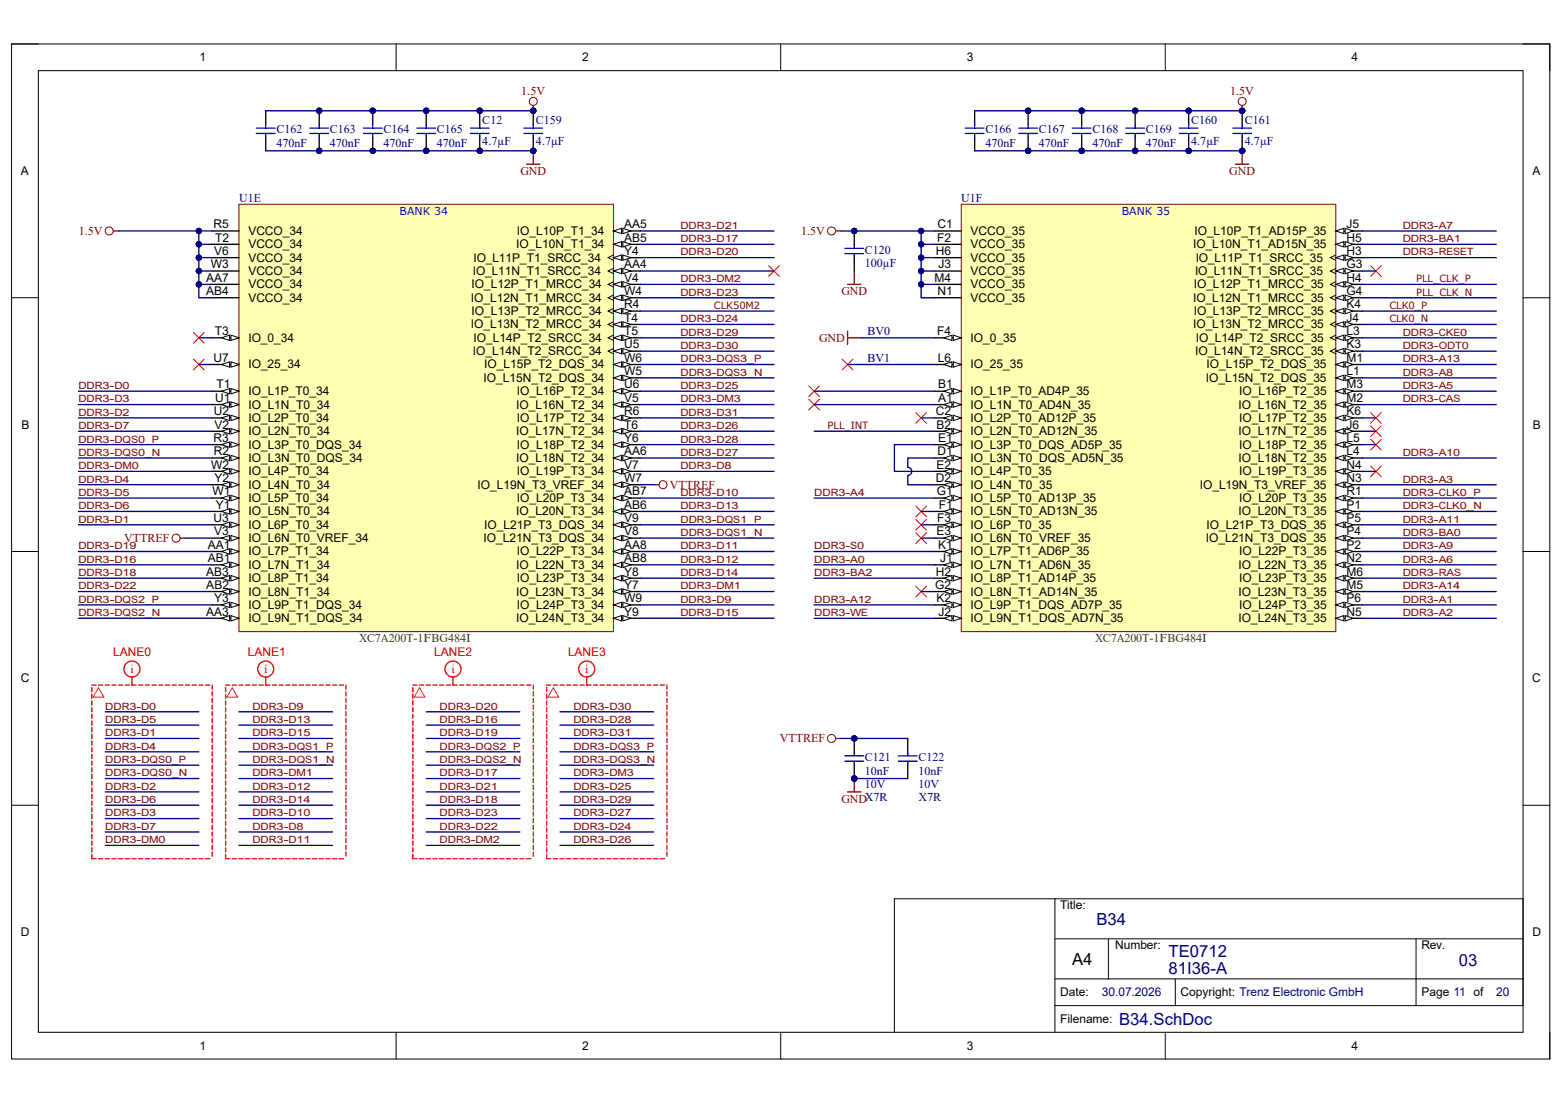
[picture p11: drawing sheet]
<svg xmlns="http://www.w3.org/2000/svg" width="297mm" height="210mm" viewBox="0 0 297 210" stroke-linecap="round" stroke-linejoin="round" font-family="sans-serif">
<defs><g id="words">
<g font-size="3.2" fill="#000081">
<text x="208.4" y="175.8">B34</text>
<text x="222.1" y="185.2">81I36-A</text>
<text x="222.1" y="181.9">TE0712</text>
<text x="277.2" y="183.6">03</text>
<text x="212.7" y="194.8">B34.SchDoc</text>
</g>
<text font-size="3.2" x="203.8" y="183.4">A4</text>
<g font-size="2.3">
<text x="37.9" y="11.7">1</text>
<text x="110.7" y="11.7">2</text>
<text x="183.7" y="11.7">3</text>
<text x="256.8" y="11.7">4</text>
<text x="4" y="33.3">A</text>
<text x="291.2" y="33.3">A</text>
<text x="40.6" y="43.4">R5</text>
<text x="40.9" y="45.9">T2</text>
<text x="47.2" y="44.7">VCCO_34</text>
<text x="47.2" y="47.2">VCCO_34</text>
<text x="98.1" y="47.2">IO_L10N_T1_34</text>
<text x="98.2" y="44.7">IO_L10P_T1_34</text>
<text x="118.6" y="43.4">AA5</text>
<text x="118.6" y="45.9">AB5</text>
<text x="178.1" y="45.9">F2</text>
<text x="178.2" y="43.4">C1</text>
<text x="184.5" y="44.7">VCCO_35</text>
<text x="184.5" y="47.2">VCCO_35</text>
<text x="226.7" y="47.2">IO_L10N_T1_AD15N_35</text>
<text x="227" y="44.7">IO_L10P_T1_AD15P_35</text>
<text x="255.9" y="45.9">H5</text>
<text x="255.9" y="43.4">J5</text>
<text x="39.2" y="53.6">AA7</text>
<text x="40.1" y="51">W3</text>
<text x="40.7" y="48.5">V6</text>
<text x="47.2" y="49.7">VCCO_34</text>
<text x="47.2" y="52.3">VCCO_34</text>
<text x="89.9" y="52.3">IO_L11N_T1_SRCC_34</text>
<text x="90" y="49.7">IO_L11P_T1_SRCC_34</text>
<text x="118.6" y="48.5">Y4</text>
<text x="118.6" y="51">AA4</text>
<text x="118.6" y="53.6">V4</text>
<text x="177.6" y="53.6">M4</text>
<text x="177.8" y="48.5">H6</text>
<text x="178.3" y="51">J3</text>
<text x="184.5" y="49.7">VCCO_35</text>
<text x="184.5" y="52.3">VCCO_35</text>
<text x="227.1" y="52.3">IO_L11N_T1_SRCC_35</text>
<text x="227.2" y="49.7">IO_L11P_T1_SRCC_35</text>
<text x="255.9" y="53.6">H4</text>
<text x="255.9" y="51">G3</text>
<text x="255.9" y="48.5">H3</text>
<text x="39.2" y="56.1">AB4</text>
<text x="47.2" y="54.8">VCCO_34</text>
<text x="47.2" y="57.4">VCCO_34</text>
<text x="89.5" y="57.4">IO_L12N_T1_MRCC_34</text>
<text x="89.6" y="54.8">IO_L12P_T1_MRCC_34</text>
<text x="89.6" y="59.9">IO_L13P_T2_MRCC_34</text>
<text x="118.6" y="56.1">W4</text>
<text x="118.6" y="58.7">R4</text>
<text x="178.2" y="56.1">N1</text>
<text x="184.5" y="54.8">VCCO_35</text>
<text x="184.5" y="57.4">VCCO_35</text>
<text x="226.7" y="57.4">IO_L12N_T1_MRCC_35</text>
<text x="226.9" y="59.9">IO_L13P_T2_MRCC_35</text>
<text x="226.9" y="54.8">IO_L12P_T1_MRCC_35</text>
<text x="255.9" y="58.7">K4</text>
<text x="255.9" y="56.1">G4</text>
<text x="40.8" y="63.7">T3</text>
<text x="47.2" y="65">IO_0_34</text>
<text x="89.5" y="62.5">IO_L13N_T2_MRCC_34</text>
<text x="90" y="65">IO_L14P_T2_SRCC_34</text>
<text x="118.6" y="61.2">T4</text>
<text x="118.6" y="63.7">T5</text>
<text x="178.1" y="63.7">F4</text>
<text x="184.5" y="65">IO_0_35</text>
<text x="226.7" y="62.5">IO_L13N_T2_MRCC_35</text>
<text x="227.2" y="65">IO_L14P_T2_SRCC_35</text>
<text x="255.9" y="63.7">L3</text>
<text x="255.9" y="61.2">J4</text>
<text x="40.6" y="68.8">U7</text>
<text x="47.2" y="70.1">IO_25_34</text>
<text x="89.9" y="67.5">IO_L14N_T2_SRCC_34</text>
<text x="92" y="70.1">IO_L15P_T2_DQS_34</text>
<text x="118.6" y="66.3">U5</text>
<text x="118.6" y="68.8">W6</text>
<text x="118.6" y="71.3">W5</text>
<text x="178.2" y="68.8">L6</text>
<text x="184.5" y="70.1">IO_25_35</text>
<text x="227.1" y="67.5">IO_L14N_T2_SRCC_35</text>
<text x="229.3" y="70.1">IO_L15P_T2_DQS_35</text>
<text x="255.9" y="71.3">L1</text>
<text x="255.9" y="68.8">M1</text>
<text x="255.9" y="66.3">K3</text>
<text x="40.9" y="76.4">U1</text>
<text x="41.2" y="73.9">T1</text>
<text x="47.2" y="75.1">IO_L1P_T0_34</text>
<text x="47.2" y="77.7">IO_L1N_T0_34</text>
<text x="91.9" y="72.6">IO_L15N_T2_DQS_34</text>
<text x="98.1" y="77.7">IO_L16N_T2_34</text>
<text x="98.2" y="75.1">IO_L16P_T2_34</text>
<text x="118.6" y="73.9">U6</text>
<text x="118.6" y="76.4">V5</text>
<text x="178.3" y="76.4">A1</text>
<text x="178.3" y="73.9">B1</text>
<text x="184.5" y="77.7">IO_L1N_T0_AD4N_35</text>
<text x="184.5" y="75.1">IO_L1P_T0_AD4P_35</text>
<text x="229.1" y="72.6">IO_L15N_T2_DQS_35</text>
<text x="235.4" y="77.7">IO_L16N_T2_35</text>
<text x="235.5" y="75.1">IO_L16P_T2_35</text>
<text x="255.9" y="76.4">M2</text>
<text x="255.9" y="73.9">M3</text>
<text x="4.1" y="81.5">B</text>
<text x="40.6" y="79">U2</text>
<text x="40.7" y="81.5">V2</text>
<text x="47.2" y="80.2">IO_L2P_T0_34</text>
<text x="47.2" y="82.8">IO_L2N_T0_34</text>
<text x="98.1" y="82.8">IO_L17N_T2_34</text>
<text x="98.2" y="80.2">IO_L17P_T2_34</text>
<text x="118.6" y="79">R6</text>
<text x="118.6" y="81.5">T6</text>
<text x="177.9" y="79">C2</text>
<text x="178" y="81.5">B2</text>
<text x="184.5" y="82.8">IO_L2N_T0_AD12N_35</text>
<text x="184.5" y="80.2">IO_L2P_T0_AD12P_35</text>
<text x="235.4" y="82.8">IO_L17N_T2_35</text>
<text x="235.5" y="80.2">IO_L17P_T2_35</text>
<text x="255.9" y="81.5">J6</text>
<text x="255.9" y="79">K6</text>
<text x="291.3" y="81.5">B</text>
<text x="40.1" y="89.1">W2</text>
<text x="40.6" y="84">R3</text>
<text x="40.6" y="86.6">R2</text>
<text x="47.2" y="85.3">IO_L3P_T0_DQS_34</text>
<text x="47.2" y="87.9">IO_L3N_T0_DQS_34</text>
<text x="98.1" y="87.9">IO_L18N_T2_34</text>
<text x="98.2" y="85.3">IO_L18P_T2_34</text>
<text x="118.6" y="84">Y6</text>
<text x="118.6" y="86.6">AA6</text>
<text x="118.6" y="89.1">V7</text>
<text x="178" y="89.1">E2</text>
<text x="178.2" y="86.6">D1</text>
<text x="178.3" y="84">E1</text>
<text x="184.5" y="87.9">IO_L3N_T0_DQS_AD5N_35</text>
<text x="184.5" y="85.3">IO_L3P_T0_DQS_AD5P_35</text>
<text x="235.4" y="87.9">IO_L18N_T2_35</text>
<text x="235.5" y="85.3">IO_L18P_T2_35</text>
<text x="255.9" y="89.1">N4</text>
<text x="255.9" y="86.6">L4</text>
<text x="255.9" y="84">L5</text>
<text x="40.4" y="94.2">W1</text>
<text x="40.7" y="91.7">Y2</text>
<text x="47.2" y="90.4">IO_L4P_T0_34</text>
<text x="47.2" y="92.9">IO_L4N_T0_34</text>
<text x="47.2" y="95.5">IO_L5P_T0_34</text>
<text x="90.8" y="92.9">IO_L19N_T3_VREF_34</text>
<text x="98.2" y="90.4">IO_L19P_T3_34</text>
<text x="98.2" y="95.5">IO_L20P_T3_34</text>
<text x="118.6" y="91.7">W7</text>
<text x="118.6" y="94.2">AB7</text>
<text x="177.9" y="91.7">D2</text>
<text x="178" y="94.2">G1</text>
<text x="184.5" y="95.5">IO_L5P_T0_AD13P_35</text>
<text x="184.5" y="92.9">IO_L4N_T0_35</text>
<text x="184.5" y="90.4">IO_L4P_T0_35</text>
<text x="228" y="92.9">IO_L19N_T3_VREF_35</text>
<text x="235.5" y="95.5">IO_L20P_T3_35</text>
<text x="235.5" y="90.4">IO_L19P_T3_35</text>
<text x="255.9" y="94.2">R1</text>
<text x="255.9" y="91.7">N3</text>
<text x="40.6" y="99.3">U3</text>
<text x="40.7" y="101.8">V3</text>
<text x="41" y="96.7">Y1</text>
<text x="47.2" y="98">IO_L5N_T0_34</text>
<text x="47.2" y="100.5">IO_L6P_T0_34</text>
<text x="92" y="100.5">IO_L21P_T3_DQS_34</text>
<text x="98.1" y="98">IO_L20N_T3_34</text>
<text x="118.6" y="96.7">AB6</text>
<text x="118.6" y="99.3">V9</text>
<text x="118.6" y="101.8">V8</text>
<text x="178" y="101.8">E3</text>
<text x="178.1" y="99.3">F3</text>
<text x="178.4" y="96.7">F1</text>
<text x="184.5" y="100.5">IO_L6P_T0_35</text>
<text x="184.5" y="98">IO_L5N_T0_AD13N_35</text>
<text x="229.3" y="100.5">IO_L21P_T3_DQS_35</text>
<text x="235.4" y="98">IO_L20N_T3_35</text>
<text x="255.9" y="101.8">P4</text>
<text x="255.9" y="99.3">P5</text>
<text x="255.9" y="96.7">P1</text>
<text x="39.5" y="104.3">AA1</text>
<text x="39.5" y="106.9">AB1</text>
<text x="47.2" y="103.1">IO_L6N_T0_VREF_34</text>
<text x="47.2" y="105.6">IO_L7P_T1_34</text>
<text x="91.9" y="103.1">IO_L21N_T3_DQS_34</text>
<text x="98.2" y="105.6">IO_L22P_T3_34</text>
<text x="118.6" y="104.3">AA8</text>
<text x="118.6" y="106.9">AB8</text>
<text x="178.3" y="104.3">K1</text>
<text x="178.7" y="106.9">J1</text>
<text x="184.5" y="105.6">IO_L7P_T1_AD6P_35</text>
<text x="184.5" y="103.1">IO_L6N_T0_VREF_35</text>
<text x="229.1" y="103.1">IO_L21N_T3_DQS_35</text>
<text x="235.5" y="105.6">IO_L22P_T3_35</text>
<text x="255.9" y="106.9">N2</text>
<text x="255.9" y="104.3">P2</text>
<text x="39.2" y="109.4">AB3</text>
<text x="39.2" y="112">AB2</text>
<text x="47.2" y="108.2">IO_L7N_T1_34</text>
<text x="47.2" y="110.7">IO_L8P_T1_34</text>
<text x="47.2" y="113.2">IO_L8N_T1_34</text>
<text x="98.1" y="108.2">IO_L22N_T3_34</text>
<text x="98.1" y="113.2">IO_L23N_T3_34</text>
<text x="98.2" y="110.7">IO_L23P_T3_34</text>
<text x="118.6" y="109.4">Y8</text>
<text x="118.6" y="112">Y7</text>
<text x="177.7" y="112">G2</text>
<text x="177.9" y="109.4">H2</text>
<text x="184.5" y="113.2">IO_L8N_T1_AD14N_35</text>
<text x="184.5" y="110.7">IO_L8P_T1_AD14P_35</text>
<text x="184.5" y="108.2">IO_L7N_T1_AD6N_35</text>
<text x="235.4" y="113.2">IO_L23N_T3_35</text>
<text x="235.4" y="108.2">IO_L22N_T3_35</text>
<text x="235.5" y="110.7">IO_L23P_T3_35</text>
<text x="255.9" y="112">M5</text>
<text x="255.9" y="109.4">M6</text>
<text x="39.2" y="117.1">AA3</text>
<text x="40.7" y="114.5">Y3</text>
<text x="47.2" y="115.8">IO_L9P_T1_DQS_34</text>
<text x="47.2" y="118.3">IO_L9N_T1_DQS_34</text>
<text x="98.1" y="118.3">IO_L24N_T3_34</text>
<text x="98.2" y="115.8">IO_L24P_T3_34</text>
<text x="118.6" y="114.5">W9</text>
<text x="118.6" y="117.1">Y9</text>
<text x="178" y="114.5">K2</text>
<text x="178.4" y="117.1">J2</text>
<text x="184.5" y="118.3">IO_L9N_T1_DQS_AD7N_35</text>
<text x="184.5" y="115.8">IO_L9P_T1_DQS_AD7P_35</text>
<text x="235.4" y="118.3">IO_L24N_T3_35</text>
<text x="235.5" y="115.8">IO_L24P_T3_35</text>
<text x="255.9" y="117.1">N5</text>
<text x="255.9" y="114.5">P6</text>
<text x="4" y="129.7">C</text>
<text x="291.2" y="129.7">C</text>
<text x="201.5" y="172.9">Title:</text>
<text x="4" y="178">D</text>
<text x="291.2" y="178">D</text>
<text x="211.9" y="180.5">Number:</text>
<text x="270.1" y="180.5">Rev.</text>
<text x="201.5" y="189.4">Date:</text>
<text x="224.4" y="189.4">Copyright: Trenz Electronic GmbH</text>
<text x="270.1" y="189.4">Page 11 of</text>
<text x="201.5" y="194.5">Filename:</text>
<text x="37.9" y="199.6">1</text>
<text x="110.7" y="199.6">2</text>
<text x="183.7" y="199.6">3</text>
<text x="256.8" y="199.6">4</text>
</g>
<g font-size="2.3" fill="#000081">
<text x="91.7" y="23.6">C12</text>
<text x="101.9" y="23.6">C159</text>
<text x="226.4" y="23.6">C160</text>
<text x="236.6" y="23.6">C161</text>
<text x="52.5" y="25.4">C162</text>
<text x="52.5" y="27.9">470nF</text>
<text x="62.7" y="25.4">C163</text>
<text x="62.7" y="27.9">470nF</text>
<text x="72.9" y="25.4">C164</text>
<text x="72.9" y="27.9">470nF</text>
<text x="83" y="25.4">C165</text>
<text x="83" y="27.9">470nF</text>
<text x="91.7" y="27.6">4.7µF</text>
<text x="101.9" y="27.6">4.7µF</text>
<text x="187.3" y="25.4">C166</text>
<text x="187.3" y="27.9">470nF</text>
<text x="197.4" y="25.4">C167</text>
<text x="197.4" y="27.9">470nF</text>
<text x="207.6" y="25.4">C168</text>
<text x="207.6" y="27.9">470nF</text>
<text x="217.8" y="25.4">C169</text>
<text x="217.8" y="27.9">470nF</text>
<text x="226.4" y="27.6">4.7µF</text>
<text x="236.6" y="27.6">4.7µF</text>
<text x="45.4" y="38.3">U1E</text>
<text x="182.7" y="38.3">U1F</text>
<text x="164.4" y="48.2">C120</text>
<text x="164.4" y="50.8">100µF</text>
<text x="164.9" y="63.7">BV0</text>
<text x="164.9" y="68.8">BV1</text>
<text x="164.4" y="149.8">10V</text>
<text x="164.4" y="144.7">C121</text>
<text x="164.4" y="147.3">10nF</text>
<text x="174.5" y="149.8">10V</text>
<text x="174.5" y="144.7">C122</text>
<text x="174.5" y="147.3">10nF</text>
<text x="174.5" y="152.3">X7R</text>
<text x="209.4" y="189.4">30.07.2026</text>
<text x="284.3" y="189.4">20</text>
</g>
<g font-size="2.3" fill="#810000">
<text x="99.1" y="18">1.5V</text>
<text x="233.8" y="18">1.5V</text>
<text x="98.9" y="33.2">GND</text>
<text x="233.6" y="33.2">GND</text>
<text x="15" y="44.7">1.5V</text>
<text x="152.2" y="44.7">1.5V</text>
<text x="159.9" y="56.1">GND</text>
<text x="155.7" y="65">GND</text>
<text x="127.3" y="92.9">VTTREF</text>
<text x="23.6" y="103.1">VTTREF</text>
<text x="148.2" y="141.1">VTTREF</text>
<text x="159.9" y="152.6">GNDX7R</text>
</g>
<g font-size="2.3" fill="#f00">
<text x="21.5" y="124.7">LANE0</text>
<text x="47.1" y="124.7">LANE1</text>
<text x="82.5" y="124.7">LANE2</text>
<text x="107.9" y="124.7">LANE3</text>
<text x="24.8" y="128">i</text>
<text x="50.2" y="128">i</text>
<text x="85.8" y="128">i</text>
<text x="111.2" y="128">i</text>
</g>
<g font-size="2.3" fill="#008100">
<text x="68.3" y="122.1">XC7A200T-1FBG484I</text>
<text x="208.1" y="122.1">XC7A200T-1FBG484I</text>
</g>
<g font-size="2.1" fill="#00f">
<text x="75.9" y="40.9">BANK 34</text>
<text x="213.2" y="40.9">BANK 35</text>
</g>
<g font-size="1.9" fill="#810000">
<text x="129.3" y="46">DDR3-D17</text>
<text x="129.3" y="43.5">DDR3-D21</text>
<text x="266.6" y="46">DDR3-BA1</text>
<text x="266.6" y="43.5">DDR3-A7</text>
<text x="129.3" y="48.6">DDR3-D20</text>
<text x="129.3" y="53.7">DDR3-DM2</text>
<text x="266.6" y="48.6">DDR3-RESET</text>
<text x="269.1" y="53.7">PLL_CLK_P</text>
<text x="129.3" y="56.2">DDR3-D23</text>
<text x="135.7" y="58.7">CLK50M2</text>
<text x="264" y="58.7">CLK0_P</text>
<text x="269.1" y="56.2">PLL_CLK_N</text>
<text x="129.3" y="61.3">DDR3-D24</text>
<text x="129.3" y="63.8">DDR3-D29</text>
<text x="264" y="61.3">CLK0_N</text>
<text x="266.6" y="63.8">DDR3-CKE0</text>
<text x="129.3" y="66.3">DDR3-D30</text>
<text x="129.3" y="68.9">DDR3-DQS3_P</text>
<text x="129.3" y="71.4">DDR3-DQS3_N</text>
<text x="266.6" y="71.4">DDR3-A8</text>
<text x="266.6" y="66.3">DDR3-ODT0</text>
<text x="266.6" y="68.9">DDR3-A13</text>
<text x="14.9" y="73.9">DDR3-D0</text>
<text x="14.9" y="76.5">DDR3-D3</text>
<text x="129.3" y="73.9">DDR3-D25</text>
<text x="129.3" y="76.5">DDR3-DM3</text>
<text x="266.6" y="73.9">DDR3-A5</text>
<text x="266.6" y="76.5">DDR3-CAS</text>
<text x="14.9" y="79.1">DDR3-D2</text>
<text x="14.9" y="81.6">DDR3-D7</text>
<text x="129.3" y="81.6">DDR3-D26</text>
<text x="129.3" y="79.1">DDR3-D31</text>
<text x="157.3" y="81.6">PLL_INT</text>
<text x="14.9" y="84.1">DDR3-DQS0_P</text>
<text x="14.9" y="86.7">DDR3-DQS0_N</text>
<text x="14.9" y="89.2">DDR3-DM0</text>
<text x="129.3" y="89.2">DDR3-D8</text>
<text x="129.3" y="86.7">DDR3-D27</text>
<text x="129.3" y="84.1">DDR3-D28</text>
<text x="266.6" y="86.7">DDR3-A10</text>
<text x="14.9" y="91.7">DDR3-D4</text>
<text x="14.9" y="94.3">DDR3-D5</text>
<text x="129.3" y="94.3">DDR3-D10</text>
<text x="154.7" y="94.3">DDR3-A4</text>
<text x="266.6" y="91.7">DDR3-A3</text>
<text x="266.6" y="94.3">DDR3-CLK0_P</text>
<text x="14.9" y="99.3">DDR3-D1</text>
<text x="14.9" y="96.8">DDR3-D6</text>
<text x="129.3" y="96.8">DDR3-D13</text>
<text x="129.3" y="99.3">DDR3-DQS1_P</text>
<text x="129.3" y="101.9">DDR3-DQS1_N</text>
<text x="266.6" y="101.9">DDR3-BA0</text>
<text x="266.6" y="99.3">DDR3-A11</text>
<text x="266.6" y="96.8">DDR3-CLK0_N</text>
<text x="14.9" y="107">DDR3-D16</text>
<text x="14.9" y="104.4">DDR3-D19</text>
<text x="129.3" y="104.4">DDR3-D11</text>
<text x="129.3" y="107">DDR3-D12</text>
<text x="154.7" y="107">DDR3-A0</text>
<text x="154.7" y="104.4">DDR3-S0</text>
<text x="266.6" y="104.4">DDR3-A9</text>
<text x="266.6" y="107">DDR3-A6</text>
<text x="14.9" y="109.5">DDR3-D18</text>
<text x="14.9" y="112.1">DDR3-D22</text>
<text x="129.3" y="109.5">DDR3-D14</text>
<text x="129.3" y="112.1">DDR3-DM1</text>
<text x="154.7" y="109.5">DDR3-BA2</text>
<text x="266.6" y="109.5">DDR3-RAS</text>
<text x="266.6" y="112.1">DDR3-A14</text>
<text x="14.9" y="114.6">DDR3-DQS2_P</text>
<text x="14.9" y="117.1">DDR3-DQS2_N</text>
<text x="129.3" y="114.6">DDR3-D9</text>
<text x="129.3" y="117.1">DDR3-D15</text>
<text x="154.7" y="117.1">DDR3-WE</text>
<text x="154.7" y="114.6">DDR3-A12</text>
<text x="266.6" y="114.6">DDR3-A1</text>
<text x="266.6" y="117.1">DDR3-A2</text>
<text x="20" y="134.9">DDR3-D0</text>
<text x="20" y="137.5">DDR3-D5</text>
<text x="48" y="134.9">DDR3-D9</text>
<text x="48" y="137.5">DDR3-D13</text>
<text x="83.5" y="137.5">DDR3-D16</text>
<text x="83.5" y="134.9">DDR3-D20</text>
<text x="109" y="137.5">DDR3-D28</text>
<text x="109" y="134.9">DDR3-D30</text>
<text x="20" y="140">DDR3-D1</text>
<text x="20" y="142.5">DDR3-D4</text>
<text x="48" y="140">DDR3-D15</text>
<text x="48" y="142.5">DDR3-DQS1_P</text>
<text x="83.5" y="140">DDR3-D19</text>
<text x="83.5" y="142.5">DDR3-DQS2_P</text>
<text x="109" y="140">DDR3-D31</text>
<text x="109" y="142.5">DDR3-DQS3_P</text>
<text x="20" y="145.1">DDR3-DQS0_P</text>
<text x="20" y="147.6">DDR3-DQS0_N</text>
<text x="48" y="145.1">DDR3-DQS1_N</text>
<text x="48" y="147.6">DDR3-DM1</text>
<text x="83.5" y="147.6">DDR3-D17</text>
<text x="83.5" y="145.1">DDR3-DQS2_N</text>
<text x="109" y="145.1">DDR3-DQS3_N</text>
<text x="109" y="147.6">DDR3-DM3</text>
<text x="20" y="150.1">DDR3-D2</text>
<text x="20" y="155.2">DDR3-D3</text>
<text x="20" y="152.7">DDR3-D6</text>
<text x="48" y="155.2">DDR3-D10</text>
<text x="48" y="150.1">DDR3-D12</text>
<text x="48" y="152.7">DDR3-D14</text>
<text x="83.5" y="152.7">DDR3-D18</text>
<text x="83.5" y="150.1">DDR3-D21</text>
<text x="83.5" y="155.2">DDR3-D23</text>
<text x="109" y="150.1">DDR3-D25</text>
<text x="109" y="155.2">DDR3-D27</text>
<text x="109" y="152.7">DDR3-D29</text>
<text x="20" y="157.7">DDR3-D7</text>
<text x="20" y="160.3">DDR3-DM0</text>
<text x="48" y="157.7">DDR3-D8</text>
<text x="48" y="160.3">DDR3-D11</text>
<text x="83.5" y="157.7">DDR3-D22</text>
<text x="83.5" y="160.3">DDR3-DM2</text>
<text x="109" y="157.7">DDR3-D24</text>
<text x="109" y="160.3">DDR3-D26</text>
</g>
</g></defs>
<path d="M2.2 8.4h292.3v193h-292.3z" fill="none" stroke="#000" stroke-width=".19"/>
<path d="M7.3 13.4h282.1v182.9h-282.1z" fill-rule="evenodd" fill="#fff"/>
<g fill="none" stroke="#000" stroke-width=".19">
<path d="M2.2 8.4h5.1M7.3 13.4h282.1v182.9h-282.1zM75.3 8.4v5M148.4 8.4v5M221.4 8.4v5M289.4 8.4h5.1v5M2.2 56.6h5.1M289.4 56.6h5.1M2.2 104.9h5.1M289.4 104.9h5.1M2.2 153.1h5.1M289.4 153.1h5.1"/>
<path d="M200.5 170.9v25.4M200.5 178.5h88.9M210.6 178.5v7.6M269.1 178.5v12.7M75.3 196.3v5.1M148.4 196.3v5.1M200.5 191.2h88.9v-20.3h-119.4v25.4M200.5 186.1h88.9M221.4 196.3v5.1M223.4 186.1v5.1M294.5 196.3v5.1"/>
</g>
<path d="M45.4 38.8h71.2v81.3h-71.2z" fill-rule="evenodd" fill="#ffffb2"/>
<path d="M45.4 38.8h71.2v81.3h-71.2z" fill="none" stroke="#810000" stroke-width=".19"/>
<path d="M40.3 64.2h5.1" fill="none" stroke="#000" stroke-width=".25"/>
<path d="M43.9 63.7l1.5 .5-1.5 .5z" fill="#f8fcff"/>
<path d="M43.9 63.7l1.5 .5-1.5 .5z" fill="none" stroke="#000" stroke-width=".19"/>
<path d="M42.1 64.2l1.5-.5v1z" fill="#f8fcff"/>
<path d="M42.1 64.2l1.5-.5v1z" fill="none" stroke="#000" stroke-width=".19"/>
<path d="M40.3 74.4h5.1" fill="none" stroke="#000" stroke-width=".25"/>
<path d="M43.9 73.9l1.5 .5-1.5 .5z" fill="#f8fcff"/>
<path d="M43.9 73.9l1.5 .5-1.5 .5z" fill="none" stroke="#000" stroke-width=".19"/>
<path d="M42.1 74.4l1.5-.5v1z" fill="#f8fcff"/>
<path d="M42.1 74.4l1.5-.5v1z" fill="none" stroke="#000" stroke-width=".19"/>
<path d="M40.3 76.9h5.1" fill="none" stroke="#000" stroke-width=".25"/>
<path d="M43.9 76.4l1.5 .5-1.5 .5z" fill="#f8fcff"/>
<path d="M43.9 76.4l1.5 .5-1.5 .5z" fill="none" stroke="#000" stroke-width=".19"/>
<path d="M42.1 76.9l1.5-.5v1z" fill="#f8fcff"/>
<path d="M42.1 76.9l1.5-.5v1z" fill="none" stroke="#000" stroke-width=".19"/>
<path d="M40.3 79.5h5.1" fill="none" stroke="#000" stroke-width=".25"/>
<path d="M43.9 79l1.5 .5-1.5 .5z" fill="#f8fcff"/>
<path d="M43.9 79l1.5 .5-1.5 .5z" fill="none" stroke="#000" stroke-width=".19"/>
<path d="M42.1 79.5l1.5-.5v1z" fill="#f8fcff"/>
<path d="M42.1 79.5l1.5-.5v1z" fill="none" stroke="#000" stroke-width=".19"/>
<path d="M40.3 82h5.1" fill="none" stroke="#000" stroke-width=".25"/>
<path d="M43.9 81.5l1.5 .5-1.5 .5z" fill="#f8fcff"/>
<path d="M43.9 81.5l1.5 .5-1.5 .5z" fill="none" stroke="#000" stroke-width=".19"/>
<path d="M42.1 82l1.5-.5v1z" fill="#f8fcff"/>
<path d="M42.1 82l1.5-.5v1z" fill="none" stroke="#000" stroke-width=".19"/>
<path d="M40.3 84.5h5.1" fill="none" stroke="#000" stroke-width=".25"/>
<path d="M43.9 84l1.5 .5-1.5 .5z" fill="#f8fcff"/>
<path d="M43.9 84l1.5 .5-1.5 .5z" fill="none" stroke="#000" stroke-width=".19"/>
<path d="M42.1 84.5l1.5-.5v1z" fill="#f8fcff"/>
<path d="M42.1 84.5l1.5-.5v1z" fill="none" stroke="#000" stroke-width=".19"/>
<path d="M40.3 87.1h5.1" fill="none" stroke="#000" stroke-width=".25"/>
<path d="M43.9 86.6l1.5 .5-1.5 .5z" fill="#f8fcff"/>
<path d="M43.9 86.6l1.5 .5-1.5 .5z" fill="none" stroke="#000" stroke-width=".19"/>
<path d="M42.1 87.1l1.5-.5v1z" fill="#f8fcff"/>
<path d="M42.1 87.1l1.5-.5v1z" fill="none" stroke="#000" stroke-width=".19"/>
<path d="M40.3 89.6h5.1" fill="none" stroke="#000" stroke-width=".25"/>
<path d="M43.9 89.1l1.5 .5-1.5 .5z" fill="#f8fcff"/>
<path d="M43.9 89.1l1.5 .5-1.5 .5z" fill="none" stroke="#000" stroke-width=".19"/>
<path d="M42.1 89.6l1.5-.5v1z" fill="#f8fcff"/>
<path d="M42.1 89.6l1.5-.5v1z" fill="none" stroke="#000" stroke-width=".19"/>
<path d="M40.3 92.2h5.1" fill="none" stroke="#000" stroke-width=".25"/>
<path d="M43.9 91.6l1.5 .6-1.5 .5z" fill="#f8fcff"/>
<path d="M43.9 91.6l1.5 .6-1.5 .5z" fill="none" stroke="#000" stroke-width=".19"/>
<path d="M42.1 92.2l1.5-.6v1.1z" fill="#f8fcff"/>
<path d="M42.1 92.2l1.5-.6v1.1z" fill="none" stroke="#000" stroke-width=".19"/>
<path d="M40.3 94.7h5.1" fill="none" stroke="#000" stroke-width=".25"/>
<path d="M43.9 94.2l1.5 .5-1.5 .5z" fill="#f8fcff"/>
<path d="M43.9 94.2l1.5 .5-1.5 .5z" fill="none" stroke="#000" stroke-width=".19"/>
<path d="M42.1 94.7l1.5-.5v1z" fill="#f8fcff"/>
<path d="M42.1 94.7l1.5-.5v1z" fill="none" stroke="#000" stroke-width=".19"/>
<path d="M40.3 97.2h5.1" fill="none" stroke="#000" stroke-width=".25"/>
<path d="M43.9 96.7l1.5 .5-1.5 .5z" fill="#f8fcff"/>
<path d="M43.9 96.7l1.5 .5-1.5 .5z" fill="none" stroke="#000" stroke-width=".19"/>
<path d="M42.1 97.2l1.5-.5v1z" fill="#f8fcff"/>
<path d="M42.1 97.2l1.5-.5v1z" fill="none" stroke="#000" stroke-width=".19"/>
<path d="M40.3 99.8h5.1" fill="none" stroke="#000" stroke-width=".25"/>
<path d="M43.9 99.3l1.5 .5-1.5 .5z" fill="#f8fcff"/>
<path d="M43.9 99.3l1.5 .5-1.5 .5z" fill="none" stroke="#000" stroke-width=".19"/>
<path d="M42.1 99.8l1.5-.5v1z" fill="#f8fcff"/>
<path d="M42.1 99.8l1.5-.5v1z" fill="none" stroke="#000" stroke-width=".19"/>
<path d="M40.3 102.3h5.1" fill="none" stroke="#000" stroke-width=".25"/>
<path d="M43.9 101.8l1.5 .5-1.5 .5z" fill="#f8fcff"/>
<path d="M43.9 101.8l1.5 .5-1.5 .5z" fill="none" stroke="#000" stroke-width=".19"/>
<path d="M42.1 102.3l1.5-.5v1z" fill="#f8fcff"/>
<path d="M42.1 102.3l1.5-.5v1z" fill="none" stroke="#000" stroke-width=".19"/>
<path d="M40.3 104.9h5.1" fill="none" stroke="#000" stroke-width=".25"/>
<path d="M43.9 104.3l1.5 .6-1.5 .5z" fill="#f8fcff"/>
<path d="M43.9 104.3l1.5 .6-1.5 .5z" fill="none" stroke="#000" stroke-width=".19"/>
<path d="M42.1 104.9l1.5-.6v1.1z" fill="#f8fcff"/>
<path d="M42.1 104.9l1.5-.6v1.1z" fill="none" stroke="#000" stroke-width=".19"/>
<path d="M40.3 107.4h5.1" fill="none" stroke="#000" stroke-width=".25"/>
<path d="M43.9 106.9l1.5 .5-1.5 .5z" fill="#f8fcff"/>
<path d="M43.9 106.9l1.5 .5-1.5 .5z" fill="none" stroke="#000" stroke-width=".19"/>
<path d="M42.1 107.4l1.5-.5v1z" fill="#f8fcff"/>
<path d="M42.1 107.4l1.5-.5v1z" fill="none" stroke="#000" stroke-width=".19"/>
<path d="M40.3 109.9h5.1" fill="none" stroke="#000" stroke-width=".25"/>
<path d="M43.9 109.4l1.5 .5-1.5 .5z" fill="#f8fcff"/>
<path d="M43.9 109.4l1.5 .5-1.5 .5z" fill="none" stroke="#000" stroke-width=".19"/>
<path d="M42.1 109.9l1.5-.5v1z" fill="#f8fcff"/>
<path d="M42.1 109.9l1.5-.5v1z" fill="none" stroke="#000" stroke-width=".19"/>
<path d="M40.3 112.5h5.1" fill="none" stroke="#000" stroke-width=".25"/>
<path d="M43.9 112l1.5 .5-1.5 .5z" fill="#f8fcff"/>
<path d="M43.9 112l1.5 .5-1.5 .5z" fill="none" stroke="#000" stroke-width=".19"/>
<path d="M42.1 112.5l1.5-.5v1z" fill="#f8fcff"/>
<path d="M42.1 112.5l1.5-.5v1z" fill="none" stroke="#000" stroke-width=".19"/>
<path d="M40.3 115h5.1" fill="none" stroke="#000" stroke-width=".25"/>
<path d="M43.9 114.5l1.5 .5-1.5 .5z" fill="#f8fcff"/>
<path d="M43.9 114.5l1.5 .5-1.5 .5z" fill="none" stroke="#000" stroke-width=".19"/>
<path d="M42.1 115l1.5-.5v1z" fill="#f8fcff"/>
<path d="M42.1 115l1.5-.5v1z" fill="none" stroke="#000" stroke-width=".19"/>
<path d="M40.3 117.6h5.1" fill="none" stroke="#000" stroke-width=".25"/>
<path d="M43.9 117l1.5 .6-1.5 .5z" fill="#f8fcff"/>
<path d="M43.9 117l1.5 .6-1.5 .5z" fill="none" stroke="#000" stroke-width=".19"/>
<path d="M42.1 117.6l1.5-.6v1.1z" fill="#f8fcff"/>
<path d="M42.1 117.6l1.5-.6v1.1z" fill="none" stroke="#000" stroke-width=".19"/>
<path d="M116.6 43.9h5.1" fill="none" stroke="#000" stroke-width=".25"/>
<path d="M116.6 43.9l1.5-.5v1z" fill="#f8fcff"/>
<path d="M116.6 43.9l1.5-.5v1z" fill="none" stroke="#000" stroke-width=".19"/>
<path d="M118.4 43.4l1.5 .5-1.5 .5z" fill="#f8fcff"/>
<path d="M118.4 43.4l1.5 .5-1.5 .5z" fill="none" stroke="#000" stroke-width=".19"/>
<path d="M116.6 46.5h5.1" fill="none" stroke="#000" stroke-width=".25"/>
<path d="M116.6 46.5l1.5-.6v1.1z" fill="#f8fcff"/>
<path d="M116.6 46.5l1.5-.6v1.1z" fill="none" stroke="#000" stroke-width=".19"/>
<path d="M118.4 45.9l1.5 .6-1.5 .5z" fill="#f8fcff"/>
<path d="M118.4 45.9l1.5 .6-1.5 .5z" fill="none" stroke="#000" stroke-width=".19"/>
<path d="M116.6 49h5.1" fill="none" stroke="#000" stroke-width=".25"/>
<path d="M116.6 49l1.5-.5v1z" fill="#f8fcff"/>
<path d="M116.6 49l1.5-.5v1z" fill="none" stroke="#000" stroke-width=".19"/>
<path d="M118.4 48.5l1.5 .5-1.5 .5z" fill="#f8fcff"/>
<path d="M116.6 48.5l-1 .5 1 .5M118.4 48.5l1.5 .5-1.5 .5z" fill="none" stroke="#000" stroke-width=".19"/>
<path d="M116.6 51.5h5.1" fill="none" stroke="#000" stroke-width=".25"/>
<path d="M116.6 51.5l1.5-.5v1z" fill="#f8fcff"/>
<path d="M116.6 51.5l1.5-.5v1z" fill="none" stroke="#000" stroke-width=".19"/>
<path d="M118.4 51l1.5 .5-1.5 .5z" fill="#f8fcff"/>
<path d="M116.6 51l-1 .5 1 .5M118.4 51l1.5 .5-1.5 .5z" fill="none" stroke="#000" stroke-width=".19"/>
<path d="M116.6 54.1h5.1" fill="none" stroke="#000" stroke-width=".25"/>
<path d="M116.6 54.1l1.5-.5v1z" fill="#f8fcff"/>
<path d="M116.6 54.1l1.5-.5v1z" fill="none" stroke="#000" stroke-width=".19"/>
<path d="M118.4 53.6l1.5 .5-1.5 .5z" fill="#f8fcff"/>
<path d="M116.6 53.6l-1 .5 1 .5M118.4 53.6l1.5 .5-1.5 .5z" fill="none" stroke="#000" stroke-width=".19"/>
<path d="M116.6 56.6h5.1" fill="none" stroke="#000" stroke-width=".25"/>
<path d="M116.6 56.6l1.5-.5v1z" fill="#f8fcff"/>
<path d="M116.6 56.6l1.5-.5v1z" fill="none" stroke="#000" stroke-width=".19"/>
<path d="M118.4 56.1l1.5 .5-1.5 .5z" fill="#f8fcff"/>
<path d="M116.6 56.1l-1 .5 1 .5M118.4 56.1l1.5 .5-1.5 .5z" fill="none" stroke="#000" stroke-width=".19"/>
<path d="M116.6 59.1h5.1" fill="none" stroke="#000" stroke-width=".25"/>
<path d="M116.6 59.1l1.5-.5v1.1z" fill="#f8fcff"/>
<path d="M116.6 59.1l1.5-.5v1.1z" fill="none" stroke="#000" stroke-width=".19"/>
<path d="M118.4 58.6l1.5 .5-1.5 .6z" fill="#f8fcff"/>
<path d="M116.6 58.6l-1 .5 1 .6M118.4 58.6l1.5 .5-1.5 .6z" fill="none" stroke="#000" stroke-width=".19"/>
<path d="M116.6 61.7h5.1" fill="none" stroke="#000" stroke-width=".25"/>
<path d="M116.6 61.7l1.5-.5v1z" fill="#f8fcff"/>
<path d="M116.6 61.7l1.5-.5v1z" fill="none" stroke="#000" stroke-width=".19"/>
<path d="M118.4 61.2l1.5 .5-1.5 .5z" fill="#f8fcff"/>
<path d="M116.6 61.2l-1 .5 1 .5M118.4 61.2l1.5 .5-1.5 .5z" fill="none" stroke="#000" stroke-width=".19"/>
<path d="M116.6 64.2h5.1" fill="none" stroke="#000" stroke-width=".25"/>
<path d="M116.6 64.2l1.5-.5v1z" fill="#f8fcff"/>
<path d="M116.6 64.2l1.5-.5v1z" fill="none" stroke="#000" stroke-width=".19"/>
<path d="M118.4 63.7l1.5 .5-1.5 .5z" fill="#f8fcff"/>
<path d="M116.6 63.7l-1 .5 1 .5M118.4 63.7l1.5 .5-1.5 .5z" fill="none" stroke="#000" stroke-width=".19"/>
<path d="M116.6 66.8h5.1" fill="none" stroke="#000" stroke-width=".25"/>
<path d="M116.6 66.8l1.5-.5v1z" fill="#f8fcff"/>
<path d="M116.6 66.8l1.5-.5v1z" fill="none" stroke="#000" stroke-width=".19"/>
<path d="M118.4 66.3l1.5 .5-1.5 .5z" fill="#f8fcff"/>
<path d="M116.6 66.3l-1 .5 1 .5M118.4 66.3l1.5 .5-1.5 .5z" fill="none" stroke="#000" stroke-width=".19"/>
<path d="M116.6 69.3h5.1" fill="none" stroke="#000" stroke-width=".25"/>
<path d="M116.6 69.3l1.5-.5v1z" fill="#f8fcff"/>
<path d="M116.6 69.3l1.5-.5v1z" fill="none" stroke="#000" stroke-width=".19"/>
<path d="M118.4 68.8l1.5 .5-1.5 .5z" fill="#f8fcff"/>
<path d="M118.4 68.8l1.5 .5-1.5 .5z" fill="none" stroke="#000" stroke-width=".19"/>
<path d="M116.6 71.8h5.1" fill="none" stroke="#000" stroke-width=".25"/>
<path d="M116.6 71.8l1.5-.5v1z" fill="#f8fcff"/>
<path d="M116.6 71.8l1.5-.5v1z" fill="none" stroke="#000" stroke-width=".19"/>
<path d="M118.4 71.3l1.5 .5-1.5 .5z" fill="#f8fcff"/>
<path d="M118.4 71.3l1.5 .5-1.5 .5z" fill="none" stroke="#000" stroke-width=".19"/>
<path d="M116.6 74.4h5.1" fill="none" stroke="#000" stroke-width=".25"/>
<path d="M116.6 74.4l1.5-.5v1z" fill="#f8fcff"/>
<path d="M116.6 74.4l1.5-.5v1z" fill="none" stroke="#000" stroke-width=".19"/>
<path d="M118.4 73.9l1.5 .5-1.5 .5z" fill="#f8fcff"/>
<path d="M118.4 73.9l1.5 .5-1.5 .5z" fill="none" stroke="#000" stroke-width=".19"/>
<path d="M116.6 76.9h5.1" fill="none" stroke="#000" stroke-width=".25"/>
<path d="M116.6 76.9l1.5-.5v1z" fill="#f8fcff"/>
<path d="M116.6 76.9l1.5-.5v1z" fill="none" stroke="#000" stroke-width=".19"/>
<path d="M118.4 76.4l1.5 .5-1.5 .5z" fill="#f8fcff"/>
<path d="M118.4 76.4l1.5 .5-1.5 .5z" fill="none" stroke="#000" stroke-width=".19"/>
<path d="M116.6 79.5h5.1" fill="none" stroke="#000" stroke-width=".25"/>
<path d="M116.6 79.5l1.5-.5v1z" fill="#f8fcff"/>
<path d="M116.6 79.5l1.5-.5v1z" fill="none" stroke="#000" stroke-width=".19"/>
<path d="M118.4 79l1.5 .5-1.5 .5z" fill="#f8fcff"/>
<path d="M118.4 79l1.5 .5-1.5 .5z" fill="none" stroke="#000" stroke-width=".19"/>
<path d="M116.6 82h5.1" fill="none" stroke="#000" stroke-width=".25"/>
<path d="M116.6 82l1.5-.5v1z" fill="#f8fcff"/>
<path d="M116.6 82l1.5-.5v1z" fill="none" stroke="#000" stroke-width=".19"/>
<path d="M118.4 81.5l1.5 .5-1.5 .5z" fill="#f8fcff"/>
<path d="M118.4 81.5l1.5 .5-1.5 .5z" fill="none" stroke="#000" stroke-width=".19"/>
<path d="M116.6 84.5h5.1" fill="none" stroke="#000" stroke-width=".25"/>
<path d="M116.6 84.5l1.5-.5v1z" fill="#f8fcff"/>
<path d="M116.6 84.5l1.5-.5v1z" fill="none" stroke="#000" stroke-width=".19"/>
<path d="M118.4 84l1.5 .5-1.5 .5z" fill="#f8fcff"/>
<path d="M118.4 84l1.5 .5-1.5 .5z" fill="none" stroke="#000" stroke-width=".19"/>
<path d="M116.6 87.1h5.1" fill="none" stroke="#000" stroke-width=".25"/>
<path d="M116.6 87.1l1.5-.5v1z" fill="#f8fcff"/>
<path d="M116.6 87.1l1.5-.5v1z" fill="none" stroke="#000" stroke-width=".19"/>
<path d="M118.4 86.6l1.5 .5-1.5 .5z" fill="#f8fcff"/>
<path d="M118.4 86.6l1.5 .5-1.5 .5z" fill="none" stroke="#000" stroke-width=".19"/>
<path d="M116.6 89.6h5.1" fill="none" stroke="#000" stroke-width=".25"/>
<path d="M116.6 89.6l1.5-.5v1z" fill="#f8fcff"/>
<path d="M116.6 89.6l1.5-.5v1z" fill="none" stroke="#000" stroke-width=".19"/>
<path d="M118.4 89.1l1.5 .5-1.5 .5z" fill="#f8fcff"/>
<path d="M118.4 89.1l1.5 .5-1.5 .5z" fill="none" stroke="#000" stroke-width=".19"/>
<path d="M116.6 92.2h5.1" fill="none" stroke="#000" stroke-width=".25"/>
<path d="M116.6 92.2l1.5-.6v1.1z" fill="#f8fcff"/>
<path d="M116.6 92.2l1.5-.6v1.1z" fill="none" stroke="#000" stroke-width=".19"/>
<path d="M118.4 91.6l1.5 .6-1.5 .5z" fill="#f8fcff"/>
<path d="M118.4 91.6l1.5 .6-1.5 .5z" fill="none" stroke="#000" stroke-width=".19"/>
<path d="M116.6 94.7h5.1" fill="none" stroke="#000" stroke-width=".25"/>
<path d="M116.6 94.7l1.5-.5v1z" fill="#f8fcff"/>
<path d="M116.6 94.7l1.5-.5v1z" fill="none" stroke="#000" stroke-width=".19"/>
<path d="M118.4 94.2l1.5 .5-1.5 .5z" fill="#f8fcff"/>
<path d="M118.4 94.2l1.5 .5-1.5 .5z" fill="none" stroke="#000" stroke-width=".19"/>
<path d="M116.6 97.2h5.1" fill="none" stroke="#000" stroke-width=".25"/>
<path d="M116.6 97.2l1.5-.5v1z" fill="#f8fcff"/>
<path d="M116.6 97.2l1.5-.5v1z" fill="none" stroke="#000" stroke-width=".19"/>
<path d="M118.4 96.7l1.5 .5-1.5 .5z" fill="#f8fcff"/>
<path d="M118.4 96.7l1.5 .5-1.5 .5z" fill="none" stroke="#000" stroke-width=".19"/>
<path d="M116.6 99.8h5.1" fill="none" stroke="#000" stroke-width=".25"/>
<path d="M116.6 99.8l1.5-.5v1z" fill="#f8fcff"/>
<path d="M116.6 99.8l1.5-.5v1z" fill="none" stroke="#000" stroke-width=".19"/>
<path d="M118.4 99.3l1.5 .5-1.5 .5z" fill="#f8fcff"/>
<path d="M118.4 99.3l1.5 .5-1.5 .5z" fill="none" stroke="#000" stroke-width=".19"/>
<path d="M116.6 102.3h5.1" fill="none" stroke="#000" stroke-width=".25"/>
<path d="M116.6 102.3l1.5-.5v1z" fill="#f8fcff"/>
<path d="M116.6 102.3l1.5-.5v1z" fill="none" stroke="#000" stroke-width=".19"/>
<path d="M118.4 101.8l1.5 .5-1.5 .5z" fill="#f8fcff"/>
<path d="M118.4 101.8l1.5 .5-1.5 .5z" fill="none" stroke="#000" stroke-width=".19"/>
<path d="M116.6 104.9h5.1" fill="none" stroke="#000" stroke-width=".25"/>
<path d="M116.6 104.9l1.5-.6v1.1z" fill="#f8fcff"/>
<path d="M116.6 104.9l1.5-.6v1.1z" fill="none" stroke="#000" stroke-width=".19"/>
<path d="M118.4 104.3l1.5 .6-1.5 .5z" fill="#f8fcff"/>
<path d="M118.4 104.3l1.5 .6-1.5 .5z" fill="none" stroke="#000" stroke-width=".19"/>
<path d="M116.6 107.4h5.1" fill="none" stroke="#000" stroke-width=".25"/>
<path d="M116.6 107.4l1.5-.5v1z" fill="#f8fcff"/>
<path d="M116.6 107.4l1.5-.5v1z" fill="none" stroke="#000" stroke-width=".19"/>
<path d="M118.4 106.9l1.5 .5-1.5 .5z" fill="#f8fcff"/>
<path d="M118.4 106.9l1.5 .5-1.5 .5z" fill="none" stroke="#000" stroke-width=".19"/>
<path d="M116.6 109.9h5.1" fill="none" stroke="#000" stroke-width=".25"/>
<path d="M116.6 109.9l1.5-.5v1z" fill="#f8fcff"/>
<path d="M116.6 109.9l1.5-.5v1z" fill="none" stroke="#000" stroke-width=".19"/>
<path d="M118.4 109.4l1.5 .5-1.5 .5z" fill="#f8fcff"/>
<path d="M118.4 109.4l1.5 .5-1.5 .5z" fill="none" stroke="#000" stroke-width=".19"/>
<path d="M116.6 112.5h5.1" fill="none" stroke="#000" stroke-width=".25"/>
<path d="M116.6 112.5l1.5-.5v1z" fill="#f8fcff"/>
<path d="M116.6 112.5l1.5-.5v1z" fill="none" stroke="#000" stroke-width=".19"/>
<path d="M118.4 112l1.5 .5-1.5 .5z" fill="#f8fcff"/>
<path d="M118.4 112l1.5 .5-1.5 .5z" fill="none" stroke="#000" stroke-width=".19"/>
<path d="M116.6 115h5.1" fill="none" stroke="#000" stroke-width=".25"/>
<path d="M116.6 115l1.5-.5v1z" fill="#f8fcff"/>
<path d="M116.6 115l1.5-.5v1z" fill="none" stroke="#000" stroke-width=".19"/>
<path d="M118.4 114.5l1.5 .5-1.5 .5z" fill="#f8fcff"/>
<path d="M118.4 114.5l1.5 .5-1.5 .5z" fill="none" stroke="#000" stroke-width=".19"/>
<path d="M116.6 117.6h5.1" fill="none" stroke="#000" stroke-width=".25"/>
<path d="M116.6 117.6l1.5-.6v1.1z" fill="#f8fcff"/>
<path d="M116.6 117.6l1.5-.6v1.1z" fill="none" stroke="#000" stroke-width=".19"/>
<path d="M118.4 117l1.5 .6-1.5 .5z" fill="#f8fcff"/>
<path d="M118.4 117l1.5 .6-1.5 .5z" fill="none" stroke="#000" stroke-width=".19"/>
<path d="M40.3 69.3h5.1" fill="none" stroke="#000" stroke-width=".25"/>
<path d="M43.9 68.8l1.5 .5-1.5 .5z" fill="#f8fcff"/>
<path d="M43.9 68.8l1.5 .5-1.5 .5z" fill="none" stroke="#000" stroke-width=".19"/>
<path d="M42.1 69.3l1.5-.5v1z" fill="#f8fcff"/>
<path d="M42.1 69.3l1.5-.5v1z" fill="none" stroke="#000" stroke-width=".19"/>
<path d="M40.3 54.1h5.1M40.3 56.6h5.1M40.3 43.9h5.1M40.3 46.4h5.1M40.3 49h5.1M40.3 51.5h5.1" fill="none" stroke="#000" stroke-width=".25"/>
<path d="M182.7 38.8h71.2v81.3h-71.2z" fill-rule="evenodd" fill="#ffffb2"/>
<path d="M182.7 38.8h71.2v81.3h-71.2z" fill="none" stroke="#810000" stroke-width=".19"/>
<path d="M177.6 69.3h5.1" fill="none" stroke="#000" stroke-width=".25"/>
<path d="M181.2 68.8l1.5 .5-1.5 .5z" fill="#f8fcff"/>
<path d="M181.2 68.8l1.5 .5-1.5 .5z" fill="none" stroke="#000" stroke-width=".19"/>
<path d="M179.4 69.3l1.5-.5v1z" fill="#f8fcff"/>
<path d="M179.4 69.3l1.5-.5v1z" fill="none" stroke="#000" stroke-width=".19"/>
<path d="M253.9 117.6h5" fill="none" stroke="#000" stroke-width=".25"/>
<path d="M253.9 117.6l1.5-.5v1z" fill="#f8fcff"/>
<path d="M253.9 117.6l1.5-.5v1z" fill="none" stroke="#000" stroke-width=".19"/>
<path d="M255.6 117.1l1.6 .5-1.6 .5z" fill="#f8fcff"/>
<path d="M255.6 117.1l1.6 .5-1.6 .5z" fill="none" stroke="#000" stroke-width=".19"/>
<path d="M253.9 115h5" fill="none" stroke="#000" stroke-width=".25"/>
<path d="M253.9 115l1.5-.5v1z" fill="#f8fcff"/>
<path d="M253.9 115l1.5-.5v1z" fill="none" stroke="#000" stroke-width=".19"/>
<path d="M255.6 114.5l1.6 .5-1.6 .5z" fill="#f8fcff"/>
<path d="M255.6 114.5l1.6 .5-1.6 .5z" fill="none" stroke="#000" stroke-width=".19"/>
<path d="M253.9 112.5h5" fill="none" stroke="#000" stroke-width=".25"/>
<path d="M253.9 112.5l1.5-.5v1z" fill="#f8fcff"/>
<path d="M253.9 112.5l1.5-.5v1z" fill="none" stroke="#000" stroke-width=".19"/>
<path d="M255.6 112l1.6 .5-1.6 .5z" fill="#f8fcff"/>
<path d="M255.6 112l1.6 .5-1.6 .5z" fill="none" stroke="#000" stroke-width=".19"/>
<path d="M253.9 109.9h5" fill="none" stroke="#000" stroke-width=".25"/>
<path d="M253.9 109.9l1.5-.5v1z" fill="#f8fcff"/>
<path d="M253.9 109.9l1.5-.5v1z" fill="none" stroke="#000" stroke-width=".19"/>
<path d="M255.6 109.4l1.6 .5-1.6 .5z" fill="#f8fcff"/>
<path d="M255.6 109.4l1.6 .5-1.6 .5z" fill="none" stroke="#000" stroke-width=".19"/>
<path d="M253.9 107.4h5" fill="none" stroke="#000" stroke-width=".25"/>
<path d="M253.9 107.4l1.5-.5v1z" fill="#f8fcff"/>
<path d="M253.9 107.4l1.5-.5v1z" fill="none" stroke="#000" stroke-width=".19"/>
<path d="M255.6 106.9l1.6 .5-1.6 .5z" fill="#f8fcff"/>
<path d="M255.6 106.9l1.6 .5-1.6 .5z" fill="none" stroke="#000" stroke-width=".19"/>
<path d="M253.9 104.9h5" fill="none" stroke="#000" stroke-width=".25"/>
<path d="M253.9 104.9l1.5-.5v1z" fill="#f8fcff"/>
<path d="M253.9 104.9l1.5-.5v1z" fill="none" stroke="#000" stroke-width=".19"/>
<path d="M255.6 104.4l1.6 .5-1.6 .5z" fill="#f8fcff"/>
<path d="M255.6 104.4l1.6 .5-1.6 .5z" fill="none" stroke="#000" stroke-width=".19"/>
<path d="M253.9 102.3h5" fill="none" stroke="#000" stroke-width=".25"/>
<path d="M253.9 102.3l1.5-.5v1z" fill="#f8fcff"/>
<path d="M253.9 102.3l1.5-.5v1z" fill="none" stroke="#000" stroke-width=".19"/>
<path d="M255.6 101.8l1.6 .5-1.6 .5z" fill="#f8fcff"/>
<path d="M255.6 101.8l1.6 .5-1.6 .5z" fill="none" stroke="#000" stroke-width=".19"/>
<path d="M253.9 99.8h5" fill="none" stroke="#000" stroke-width=".25"/>
<path d="M253.9 99.8l1.5-.5v1z" fill="#f8fcff"/>
<path d="M253.9 99.8l1.5-.5v1z" fill="none" stroke="#000" stroke-width=".19"/>
<path d="M255.6 99.3l1.6 .5-1.6 .5z" fill="#f8fcff"/>
<path d="M255.6 99.3l1.6 .5-1.6 .5z" fill="none" stroke="#000" stroke-width=".19"/>
<path d="M253.9 97.2h5" fill="none" stroke="#000" stroke-width=".25"/>
<path d="M253.9 97.2l1.5-.5v1.1z" fill="#f8fcff"/>
<path d="M253.9 97.2l1.5-.5v1.1z" fill="none" stroke="#000" stroke-width=".19"/>
<path d="M255.6 96.7l1.6 .5-1.6 .6z" fill="#f8fcff"/>
<path d="M255.6 96.7l1.6 .5-1.6 .6z" fill="none" stroke="#000" stroke-width=".19"/>
<path d="M253.9 94.7h5" fill="none" stroke="#000" stroke-width=".25"/>
<path d="M253.9 94.7l1.5-.5v1z" fill="#f8fcff"/>
<path d="M253.9 94.7l1.5-.5v1z" fill="none" stroke="#000" stroke-width=".19"/>
<path d="M255.6 94.2l1.6 .5-1.6 .5z" fill="#f8fcff"/>
<path d="M255.6 94.2l1.6 .5-1.6 .5z" fill="none" stroke="#000" stroke-width=".19"/>
<path d="M253.9 92.2h5" fill="none" stroke="#000" stroke-width=".25"/>
<path d="M253.9 92.2l1.5-.5v1z" fill="#f8fcff"/>
<path d="M253.9 92.2l1.5-.5v1z" fill="none" stroke="#000" stroke-width=".19"/>
<path d="M255.6 91.7l1.6 .5-1.6 .5z" fill="#f8fcff"/>
<path d="M255.6 91.7l1.6 .5-1.6 .5z" fill="none" stroke="#000" stroke-width=".19"/>
<path d="M253.9 89.6h5" fill="none" stroke="#000" stroke-width=".25"/>
<path d="M253.9 89.6l1.5-.5v1z" fill="#f8fcff"/>
<path d="M253.9 89.6l1.5-.5v1z" fill="none" stroke="#000" stroke-width=".19"/>
<path d="M255.6 89.1l1.6 .5-1.6 .5z" fill="#f8fcff"/>
<path d="M255.6 89.1l1.6 .5-1.6 .5z" fill="none" stroke="#000" stroke-width=".19"/>
<path d="M253.9 87.1h5" fill="none" stroke="#000" stroke-width=".25"/>
<path d="M253.9 87.1l1.5-.5v1z" fill="#f8fcff"/>
<path d="M253.9 87.1l1.5-.5v1z" fill="none" stroke="#000" stroke-width=".19"/>
<path d="M255.6 86.6l1.6 .5-1.6 .5z" fill="#f8fcff"/>
<path d="M255.6 86.6l1.6 .5-1.6 .5z" fill="none" stroke="#000" stroke-width=".19"/>
<path d="M253.9 84.5h5" fill="none" stroke="#000" stroke-width=".25"/>
<path d="M253.9 84.5l1.5-.5v1.1z" fill="#f8fcff"/>
<path d="M253.9 84.5l1.5-.5v1.1z" fill="none" stroke="#000" stroke-width=".19"/>
<path d="M255.6 84l1.6 .5-1.6 .6z" fill="#f8fcff"/>
<path d="M255.6 84l1.6 .5-1.6 .6z" fill="none" stroke="#000" stroke-width=".19"/>
<path d="M253.9 82h5" fill="none" stroke="#000" stroke-width=".25"/>
<path d="M253.9 82l1.5-.5v1z" fill="#f8fcff"/>
<path d="M253.9 82l1.5-.5v1z" fill="none" stroke="#000" stroke-width=".19"/>
<path d="M255.6 81.5l1.6 .5-1.6 .5z" fill="#f8fcff"/>
<path d="M255.6 81.5l1.6 .5-1.6 .5z" fill="none" stroke="#000" stroke-width=".19"/>
<path d="M253.9 79.5h5" fill="none" stroke="#000" stroke-width=".25"/>
<path d="M253.9 79.5l1.5-.5v1z" fill="#f8fcff"/>
<path d="M253.9 79.5l1.5-.5v1z" fill="none" stroke="#000" stroke-width=".19"/>
<path d="M255.6 79l1.6 .5-1.6 .5z" fill="#f8fcff"/>
<path d="M255.6 79l1.6 .5-1.6 .5z" fill="none" stroke="#000" stroke-width=".19"/>
<path d="M253.9 76.9h5" fill="none" stroke="#000" stroke-width=".25"/>
<path d="M253.9 76.9l1.5-.5v1z" fill="#f8fcff"/>
<path d="M253.9 76.9l1.5-.5v1z" fill="none" stroke="#000" stroke-width=".19"/>
<path d="M255.6 76.4l1.6 .5-1.6 .5z" fill="#f8fcff"/>
<path d="M255.6 76.4l1.6 .5-1.6 .5z" fill="none" stroke="#000" stroke-width=".19"/>
<path d="M253.9 74.4h5" fill="none" stroke="#000" stroke-width=".25"/>
<path d="M253.9 74.4l1.5-.5v1z" fill="#f8fcff"/>
<path d="M253.9 74.4l1.5-.5v1z" fill="none" stroke="#000" stroke-width=".19"/>
<path d="M255.6 73.9l1.6 .5-1.6 .5z" fill="#f8fcff"/>
<path d="M255.6 73.9l1.6 .5-1.6 .5z" fill="none" stroke="#000" stroke-width=".19"/>
<path d="M253.9 71.8h5" fill="none" stroke="#000" stroke-width=".25"/>
<path d="M253.9 71.8l1.5-.5v1.1z" fill="#f8fcff"/>
<path d="M253.9 71.8l1.5-.5v1.1z" fill="none" stroke="#000" stroke-width=".19"/>
<path d="M255.6 71.3l1.6 .5-1.6 .6z" fill="#f8fcff"/>
<path d="M255.6 71.3l1.6 .5-1.6 .6z" fill="none" stroke="#000" stroke-width=".19"/>
<path d="M253.9 69.3h5" fill="none" stroke="#000" stroke-width=".25"/>
<path d="M253.9 69.3l1.5-.5v1z" fill="#f8fcff"/>
<path d="M253.9 69.3l1.5-.5v1z" fill="none" stroke="#000" stroke-width=".19"/>
<path d="M255.6 68.8l1.6 .5-1.6 .5z" fill="#f8fcff"/>
<path d="M255.6 68.8l1.6 .5-1.6 .5z" fill="none" stroke="#000" stroke-width=".19"/>
<path d="M253.9 66.8h5" fill="none" stroke="#000" stroke-width=".25"/>
<path d="M253.9 66.8l1.5-.5v1z" fill="#f8fcff"/>
<path d="M253.9 66.8l1.5-.5v1z" fill="none" stroke="#000" stroke-width=".19"/>
<path d="M255.6 66.3l1.6 .5-1.6 .5z" fill="#f8fcff"/>
<path d="M253.9 66.3l-1.1 .5 1.1 .5M255.6 66.3l1.6 .5-1.6 .5z" fill="none" stroke="#000" stroke-width=".19"/>
<path d="M253.9 64.2h5" fill="none" stroke="#000" stroke-width=".25"/>
<path d="M253.9 64.2l1.5-.5v1z" fill="#f8fcff"/>
<path d="M253.9 64.2l1.5-.5v1z" fill="none" stroke="#000" stroke-width=".19"/>
<path d="M255.6 63.7l1.6 .5-1.6 .5z" fill="#f8fcff"/>
<path d="M253.9 63.7l-1.1 .5 1.1 .5M255.6 63.7l1.6 .5-1.6 .5z" fill="none" stroke="#000" stroke-width=".19"/>
<path d="M253.9 61.7h5" fill="none" stroke="#000" stroke-width=".25"/>
<path d="M253.9 61.7l1.5-.5v1z" fill="#f8fcff"/>
<path d="M253.9 61.7l1.5-.5v1z" fill="none" stroke="#000" stroke-width=".19"/>
<path d="M255.6 61.2l1.6 .5-1.6 .5z" fill="#f8fcff"/>
<path d="M253.9 61.2l-1.1 .5 1.1 .5M255.6 61.2l1.6 .5-1.6 .5z" fill="none" stroke="#000" stroke-width=".19"/>
<path d="M253.9 59.1h5" fill="none" stroke="#000" stroke-width=".25"/>
<path d="M253.9 59.1l1.5-.5v1.1z" fill="#f8fcff"/>
<path d="M253.9 59.1l1.5-.5v1.1z" fill="none" stroke="#000" stroke-width=".19"/>
<path d="M255.6 58.6l1.6 .5-1.6 .6z" fill="#f8fcff"/>
<path d="M253.9 58.6l-1.1 .5 1.1 .6M255.6 58.6l1.6 .5-1.6 .6z" fill="none" stroke="#000" stroke-width=".19"/>
<path d="M253.9 56.6h5" fill="none" stroke="#000" stroke-width=".25"/>
<path d="M253.9 56.6l1.5-.5v1z" fill="#f8fcff"/>
<path d="M253.9 56.6l1.5-.5v1z" fill="none" stroke="#000" stroke-width=".19"/>
<path d="M255.6 56.1l1.6 .5-1.6 .5z" fill="#f8fcff"/>
<path d="M253.9 56.1l-1.1 .5 1.1 .5M255.6 56.1l1.6 .5-1.6 .5z" fill="none" stroke="#000" stroke-width=".19"/>
<path d="M253.9 54.1h5" fill="none" stroke="#000" stroke-width=".25"/>
<path d="M253.9 54.1l1.5-.5v1z" fill="#f8fcff"/>
<path d="M253.9 54.1l1.5-.5v1z" fill="none" stroke="#000" stroke-width=".19"/>
<path d="M255.6 53.6l1.6 .5-1.6 .5z" fill="#f8fcff"/>
<path d="M253.9 53.6l-1.1 .5 1.1 .5M255.6 53.6l1.6 .5-1.6 .5z" fill="none" stroke="#000" stroke-width=".19"/>
<path d="M253.9 51.5h5" fill="none" stroke="#000" stroke-width=".25"/>
<path d="M253.9 51.5l1.5-.5v1z" fill="#f8fcff"/>
<path d="M253.9 51.5l1.5-.5v1z" fill="none" stroke="#000" stroke-width=".19"/>
<path d="M255.6 51l1.6 .5-1.6 .5z" fill="#f8fcff"/>
<path d="M253.9 51l-1.1 .5 1.1 .5M255.6 51l1.6 .5-1.6 .5z" fill="none" stroke="#000" stroke-width=".19"/>
<path d="M253.9 49h5" fill="none" stroke="#000" stroke-width=".25"/>
<path d="M253.9 49l1.5-.5v1z" fill="#f8fcff"/>
<path d="M253.9 49l1.5-.5v1z" fill="none" stroke="#000" stroke-width=".19"/>
<path d="M255.6 48.5l1.6 .5-1.6 .5z" fill="#f8fcff"/>
<path d="M253.9 48.5l-1.1 .5 1.1 .5M255.6 48.5l1.6 .5-1.6 .5z" fill="none" stroke="#000" stroke-width=".19"/>
<path d="M253.9 46.5h5" fill="none" stroke="#000" stroke-width=".25"/>
<path d="M253.9 46.5l1.5-.6v1.1z" fill="#f8fcff"/>
<path d="M253.9 46.5l1.5-.6v1.1z" fill="none" stroke="#000" stroke-width=".19"/>
<path d="M255.6 45.9l1.6 .6-1.6 .5z" fill="#f8fcff"/>
<path d="M255.6 45.9l1.6 .6-1.6 .5z" fill="none" stroke="#000" stroke-width=".19"/>
<path d="M253.9 43.9h5" fill="none" stroke="#000" stroke-width=".25"/>
<path d="M253.9 43.9l1.5-.5v1z" fill="#f8fcff"/>
<path d="M253.9 43.9l1.5-.5v1z" fill="none" stroke="#000" stroke-width=".19"/>
<path d="M255.6 43.4l1.6 .5-1.6 .5z" fill="#f8fcff"/>
<path d="M255.6 43.4l1.6 .5-1.6 .5z" fill="none" stroke="#000" stroke-width=".19"/>
<path d="M177.6 117.6h5.1" fill="none" stroke="#000" stroke-width=".25"/>
<path d="M181.2 117.1l1.5 .5-1.5 .5z" fill="#f8fcff"/>
<path d="M181.2 117.1l1.5 .5-1.5 .5z" fill="none" stroke="#000" stroke-width=".19"/>
<path d="M179.4 117.6l1.5-.5v1z" fill="#f8fcff"/>
<path d="M179.4 117.6l1.5-.5v1z" fill="none" stroke="#000" stroke-width=".19"/>
<path d="M177.6 115h5.1" fill="none" stroke="#000" stroke-width=".25"/>
<path d="M181.2 114.5l1.5 .5-1.5 .5z" fill="#f8fcff"/>
<path d="M181.2 114.5l1.5 .5-1.5 .5z" fill="none" stroke="#000" stroke-width=".19"/>
<path d="M179.4 115l1.5-.5v1z" fill="#f8fcff"/>
<path d="M179.4 115l1.5-.5v1z" fill="none" stroke="#000" stroke-width=".19"/>
<path d="M177.6 112.5h5.1" fill="none" stroke="#000" stroke-width=".25"/>
<path d="M181.2 112l1.5 .5-1.5 .5z" fill="#f8fcff"/>
<path d="M181.2 112l1.5 .5-1.5 .5z" fill="none" stroke="#000" stroke-width=".19"/>
<path d="M179.4 112.5l1.5-.5v1z" fill="#f8fcff"/>
<path d="M179.4 112.5l1.5-.5v1z" fill="none" stroke="#000" stroke-width=".19"/>
<path d="M177.6 109.9h5.1" fill="none" stroke="#000" stroke-width=".25"/>
<path d="M181.2 109.4l1.5 .5-1.5 .5z" fill="#f8fcff"/>
<path d="M181.2 109.4l1.5 .5-1.5 .5z" fill="none" stroke="#000" stroke-width=".19"/>
<path d="M179.4 109.9l1.5-.5v1z" fill="#f8fcff"/>
<path d="M179.4 109.9l1.5-.5v1z" fill="none" stroke="#000" stroke-width=".19"/>
<path d="M177.6 107.4h5.1" fill="none" stroke="#000" stroke-width=".25"/>
<path d="M181.2 106.9l1.5 .5-1.5 .5z" fill="#f8fcff"/>
<path d="M181.2 106.9l1.5 .5-1.5 .5z" fill="none" stroke="#000" stroke-width=".19"/>
<path d="M179.4 107.4l1.5-.5v1z" fill="#f8fcff"/>
<path d="M179.4 107.4l1.5-.5v1z" fill="none" stroke="#000" stroke-width=".19"/>
<path d="M177.6 104.9h5.1" fill="none" stroke="#000" stroke-width=".25"/>
<path d="M181.2 104.4l1.5 .5-1.5 .5z" fill="#f8fcff"/>
<path d="M181.2 104.4l1.5 .5-1.5 .5z" fill="none" stroke="#000" stroke-width=".19"/>
<path d="M179.4 104.9l1.5-.5v1z" fill="#f8fcff"/>
<path d="M179.4 104.9l1.5-.5v1z" fill="none" stroke="#000" stroke-width=".19"/>
<path d="M177.6 102.3h5.1" fill="none" stroke="#000" stroke-width=".25"/>
<path d="M181.2 101.8l1.5 .5-1.5 .5z" fill="#f8fcff"/>
<path d="M181.2 101.8l1.5 .5-1.5 .5z" fill="none" stroke="#000" stroke-width=".19"/>
<path d="M179.4 102.3l1.5-.5v1z" fill="#f8fcff"/>
<path d="M179.4 102.3l1.5-.5v1z" fill="none" stroke="#000" stroke-width=".19"/>
<path d="M177.6 99.8h5.1" fill="none" stroke="#000" stroke-width=".25"/>
<path d="M181.2 99.3l1.5 .5-1.5 .5z" fill="#f8fcff"/>
<path d="M181.2 99.3l1.5 .5-1.5 .5z" fill="none" stroke="#000" stroke-width=".19"/>
<path d="M179.4 99.8l1.5-.5v1z" fill="#f8fcff"/>
<path d="M179.4 99.8l1.5-.5v1z" fill="none" stroke="#000" stroke-width=".19"/>
<path d="M177.6 97.2h5.1" fill="none" stroke="#000" stroke-width=".25"/>
<path d="M181.2 96.7l1.5 .5-1.5 .6z" fill="#f8fcff"/>
<path d="M181.2 96.7l1.5 .5-1.5 .6z" fill="none" stroke="#000" stroke-width=".19"/>
<path d="M179.4 97.2l1.5-.5v1.1z" fill="#f8fcff"/>
<path d="M179.4 97.2l1.5-.5v1.1z" fill="none" stroke="#000" stroke-width=".19"/>
<path d="M177.6 94.7h5.1" fill="none" stroke="#000" stroke-width=".25"/>
<path d="M181.2 94.2l1.5 .5-1.5 .5z" fill="#f8fcff"/>
<path d="M181.2 94.2l1.5 .5-1.5 .5z" fill="none" stroke="#000" stroke-width=".19"/>
<path d="M179.4 94.7l1.5-.5v1z" fill="#f8fcff"/>
<path d="M179.4 94.7l1.5-.5v1z" fill="none" stroke="#000" stroke-width=".19"/>
<path d="M177.6 92.2h5.1" fill="none" stroke="#000" stroke-width=".25"/>
<path d="M181.2 91.7l1.5 .5-1.5 .5z" fill="#f8fcff"/>
<path d="M181.2 91.7l1.5 .5-1.5 .5z" fill="none" stroke="#000" stroke-width=".19"/>
<path d="M179.4 92.2l1.5-.5v1z" fill="#f8fcff"/>
<path d="M179.4 92.2l1.5-.5v1z" fill="none" stroke="#000" stroke-width=".19"/>
<path d="M177.6 89.6h5.1" fill="none" stroke="#000" stroke-width=".25"/>
<path d="M181.2 89.1l1.5 .5-1.5 .5z" fill="#f8fcff"/>
<path d="M181.2 89.1l1.5 .5-1.5 .5z" fill="none" stroke="#000" stroke-width=".19"/>
<path d="M179.4 89.6l1.5-.5v1z" fill="#f8fcff"/>
<path d="M179.4 89.6l1.5-.5v1z" fill="none" stroke="#000" stroke-width=".19"/>
<path d="M177.6 87.1h5.1" fill="none" stroke="#000" stroke-width=".25"/>
<path d="M181.2 86.6l1.5 .5-1.5 .5z" fill="#f8fcff"/>
<path d="M181.2 86.6l1.5 .5-1.5 .5z" fill="none" stroke="#000" stroke-width=".19"/>
<path d="M179.4 87.1l1.5-.5v1z" fill="#f8fcff"/>
<path d="M179.4 87.1l1.5-.5v1z" fill="none" stroke="#000" stroke-width=".19"/>
<path d="M177.6 84.5h5.1" fill="none" stroke="#000" stroke-width=".25"/>
<path d="M181.2 84l1.5 .5-1.5 .6z" fill="#f8fcff"/>
<path d="M181.2 84l1.5 .5-1.5 .6z" fill="none" stroke="#000" stroke-width=".19"/>
<path d="M179.4 84.5l1.5-.5v1.1z" fill="#f8fcff"/>
<path d="M179.4 84.5l1.5-.5v1.1z" fill="none" stroke="#000" stroke-width=".19"/>
<path d="M177.6 82h5.1" fill="none" stroke="#000" stroke-width=".25"/>
<path d="M181.2 81.5l1.5 .5-1.5 .5z" fill="#f8fcff"/>
<path d="M181.2 81.5l1.5 .5-1.5 .5z" fill="none" stroke="#000" stroke-width=".19"/>
<path d="M179.4 82l1.5-.5v1z" fill="#f8fcff"/>
<path d="M179.4 82l1.5-.5v1z" fill="none" stroke="#000" stroke-width=".19"/>
<path d="M177.6 79.5h5.1" fill="none" stroke="#000" stroke-width=".25"/>
<path d="M181.2 79l1.5 .5-1.5 .5z" fill="#f8fcff"/>
<path d="M181.2 79l1.5 .5-1.5 .5z" fill="none" stroke="#000" stroke-width=".19"/>
<path d="M179.4 79.5l1.5-.5v1z" fill="#f8fcff"/>
<path d="M179.4 79.5l1.5-.5v1z" fill="none" stroke="#000" stroke-width=".19"/>
<path d="M177.6 76.9h5.1" fill="none" stroke="#000" stroke-width=".25"/>
<path d="M181.2 76.4l1.5 .5-1.5 .5z" fill="#f8fcff"/>
<path d="M181.2 76.4l1.5 .5-1.5 .5z" fill="none" stroke="#000" stroke-width=".19"/>
<path d="M179.4 76.9l1.5-.5v1z" fill="#f8fcff"/>
<path d="M179.4 76.9l1.5-.5v1z" fill="none" stroke="#000" stroke-width=".19"/>
<path d="M177.6 74.4h5.1" fill="none" stroke="#000" stroke-width=".25"/>
<path d="M181.2 73.9l1.5 .5-1.5 .5z" fill="#f8fcff"/>
<path d="M181.2 73.9l1.5 .5-1.5 .5z" fill="none" stroke="#000" stroke-width=".19"/>
<path d="M179.4 74.4l1.5-.5v1z" fill="#f8fcff"/>
<path d="M179.4 74.4l1.5-.5v1z" fill="none" stroke="#000" stroke-width=".19"/>
<path d="M177.6 64.2h5.1" fill="none" stroke="#000" stroke-width=".25"/>
<path d="M181.2 63.7l1.5 .5-1.5 .5z" fill="#f8fcff"/>
<path d="M181.2 63.7l1.5 .5-1.5 .5z" fill="none" stroke="#000" stroke-width=".19"/>
<path d="M179.4 64.2l1.5-.5v1z" fill="#f8fcff"/>
<path d="M179.4 64.2l1.5-.5v1z" fill="none" stroke="#000" stroke-width=".19"/>
<path d="M177.6 43.9h5.1M177.6 46.5h5.1M177.6 49h5.1M177.6 51.5h5.1M177.6 54.1h5.1M177.6 56.6h5.1" fill="none" stroke="#000" stroke-width=".25"/>
<g fill="none" stroke="#810000" stroke-width=".19">
<circle cx="20.8" cy="43.9" r=".76"/>
<circle cx="158" cy="43.9" r=".76"/>
<circle cx="126" cy="92.2" r=".76"/>
<circle cx="33.5" cy="102.3" r=".76"/>
</g>
<path d="M21.5 43.9h1M158.8 43.9h1M124.2 92.2h1M34.2 102.3h1" fill="none" stroke="#810000" stroke-width=".25"/>
<circle cx="162.3" cy="43.9" r=".51" fill="#000081"/>
<circle cx="162.3" cy="43.9" r=".51" fill="none" stroke="#000081" stroke-width=".19"/>
<path d="M162.3 43.9v2.6" fill="none" stroke="#000" stroke-width=".25"/>
<circle cx="162.3" cy="43.9" r=".51" fill="#000081"/>
<circle cx="162.3" cy="43.9" r=".51" fill="none" stroke="#000081" stroke-width=".19"/>
<path d="M162.3 49v2.5" fill="none" stroke="#000" stroke-width=".25"/>
<path d="M160.6 48.2h3.5M160.6 47.2h3.5M162.3 46.5v.7M162.3 48.2v.8" fill="none" stroke="#00f" stroke-width=".25"/>
<path d="M161.1 54.1h2.5M162.3 51.5v2.6" fill="none" stroke="#810000" stroke-width=".25"/>
<circle cx="162.3" cy="140.4" r=".51" fill="#000081"/>
<circle cx="162.3" cy="140.4" r=".51" fill="none" stroke="#000081" stroke-width=".19"/>
<circle cx="162.3" cy="148" r=".51" fill="#000081"/>
<circle cx="162.3" cy="148" r=".51" fill="none" stroke="#000081" stroke-width=".19"/>
<path d="M162.3 140.4v2.5" fill="none" stroke="#000" stroke-width=".25"/>
<circle cx="162.3" cy="140.4" r=".51" fill="#000081"/>
<circle cx="162.3" cy="140.4" r=".51" fill="none" stroke="#000081" stroke-width=".19"/>
<path d="M162.3 145.5v2.5" fill="none" stroke="#000" stroke-width=".25"/>
<circle cx="162.3" cy="148" r=".51" fill="#000081"/>
<circle cx="162.3" cy="148" r=".51" fill="none" stroke="#000081" stroke-width=".19"/>
<path d="M160.6 144.7h3.5M160.6 143.7h3.5M162.3 142.9v.8M162.3 144.7v.8M170.7 144.7h3.6M170.7 143.7h3.6M172.5 142.9v.8M172.5 144.7v.8" fill="none" stroke="#00f" stroke-width=".25"/>
<path d="M172.5 140.4v2.5M172.5 145.5v2.5" fill="none" stroke="#000" stroke-width=".25"/>
<circle cx="158" cy="140.4" r=".76" fill="none" stroke="#810000" stroke-width=".19"/>
<path d="M158.8 140.4h1M161.1 150.6h2.5M162.3 148v2.6" fill="none" stroke="#810000" stroke-width=".25"/>
<circle cx="162.3" cy="148" r=".51" fill="#000081"/>
<circle cx="162.3" cy="148" r=".51" fill="none" stroke="#000081" stroke-width=".19"/>
<g fill="none" stroke="#f00" stroke-width=".25">
<path d="M17.5 130.7v.8M17.5 132v.8M17.5 133.3v.8M17.5 134.5v.8M17.5 135.8v.8M17.5 137.1v.8M17.5 138.3v.8M17.5 139.6v.8M17.5 130.3h.7M18.7 130.3h.8M20 130.3h.8M21.3 130.3h.8"/>
<path d="M22.5 130.3h.8M23.8 130.3h.8M25.1 128.7v1.6h.8M26.4 130.3h.7M27.6 130.3h.8M28.9 130.3h.8M30.2 130.3h.8M31.4 130.3h.8M32.7 130.3h.8M34 130.3h.8M35.2 130.3h.8M36.5 130.3h.8"/>
<path d="M37.8 130.3h.8M39.1 130.3h.8M40.3 130.3v.7M40.3 131.5v.8M40.3 132.8v.8M40.3 134.1v.8M40.3 135.3v.8M40.3 136.6v.8M40.3 137.9v.8M40.3 139.1v.8M42.9 130.3h.8M42.9 130.7v.8"/>
<path d="M42.9 132v.8M42.9 133.3v.8M42.9 134.5v.8M42.9 135.8v.8M42.9 137.1v.8M42.9 138.3v.8M42.9 139.6v.8M44.1 130.3h.8M45.4 130.3h.8M46.7 130.3h.8M48 130.3h.8M49.2 130.3h.8"/>
<path d="M50.5 128.7v1.6h.8M51.8 130.3h.8M53 130.3h.8M54.3 130.3h.8M55.6 130.3h.8M56.9 130.3h.7M58.1 130.3h.8M59.4 130.3h.8M60.7 130.3h.8M61.9 130.3h.8M63.2 130.3h.8M64.5 130.3h.8"/>
<path d="M65.7 130.3v.7M65.7 131.5v.8M65.7 132.8v.8M65.7 134.1v.8M65.7 135.3v.8M65.7 136.6v.8M65.7 137.9v.8M65.7 139.1v.8M78.5 130.3h.8M78.5 130.7v.8M78.5 132v.8M78.5 133.3v.8"/>
<path d="M78.5 134.5v.8M78.5 135.8v.8M78.5 137.1v.8M78.5 138.3v.8M78.5 139.6v.8M79.7 130.3h.8M81 130.3h.8M82.3 130.3h.8M83.5 130.3h.8M84.8 130.3h.8M86.1 128.7v1.6h.8M87.4 130.3h.8"/>
<path d="M88.6 130.3h.8M89.9 130.3h.8M91.2 130.3h.8M92.4 130.3h.8M93.7 130.3h.8M95 130.3h.8M96.3 130.3h.8M97.5 130.3h.8M98.8 130.3h.8M100.1 130.3h.8M101.3 130.3v.7M101.3 131.5v.8"/>
<path d="M101.3 132.8v.8M101.3 134.1v.8M101.3 135.3v.8M101.3 136.6v.8M101.3 137.9v.8M101.3 139.1v.8M103.9 130.3h.8M103.9 130.7v.8M103.9 132v.8M103.9 133.3v.8M103.9 134.5v.8M103.9 135.8v.8"/>
<path d="M103.9 137.1v.8M103.9 138.3v.8M103.9 139.6v.8M105.2 130.3h.7M106.4 130.3h.8M107.7 130.3h.8M109 130.3h.8M110.2 130.3h.8M111.5 128.7v1.6h.8M112.8 130.3h.8M114.1 130.3h.7M115.3 130.3h.8"/>
<path d="M116.6 130.3h.8M117.9 130.3h.8M119.1 130.3h.8M120.4 130.3h.8M121.7 130.3h.8M122.9 130.3h.8M124.2 130.3h.8M125.5 130.3h.8M126.8 130.3v.7M126.8 131.5v.8M126.8 132.8v.8M126.8 134.1v.8"/>
<path d="M126.8 135.3v.8M126.8 136.6v.8M126.8 137.9v.8M126.8 139.1v.8M17.5 140.9v.8M17.5 142.2v.7M17.5 143.4v.8M17.5 144.7v.8M17.5 146v.8M17.5 147.2v.8M17.5 148.5v.8M17.5 149.8v.8"/>
<path d="M17.5 151v.8M17.5 152.3v.8M17.5 153.6v.8M17.5 154.8v.8M17.5 156.1v.8M17.5 157.4v.8M17.5 158.7v.7M17.5 159.9v.8M40.3 140.4v.8M40.3 141.7v.8M40.3 142.9v.8M40.3 144.2v.8"/>
<path d="M40.3 145.5v.8M40.3 146.8v.7M40.3 148v.8M40.3 149.3v.8M40.3 150.6v.8M40.3 151.8v.8M40.3 153.1v.8M40.3 154.4v.8M40.3 155.6v.8M40.3 156.9v.8M40.3 158.2v.8M40.3 159.4v.8"/>
<path d="M42.9 140.9v.8M42.9 142.2v.7M42.9 143.4v.8M42.9 144.7v.8M42.9 146v.8M42.9 147.2v.8M42.9 148.5v.8M42.9 149.8v.8M42.9 151v.8M42.9 152.3v.8M42.9 153.6v.8M42.9 154.8v.8"/>
<path d="M42.9 156.1v.8M42.9 157.4v.8M42.9 158.7v.7M42.9 159.9v.8M65.7 140.4v.8M65.7 141.7v.8M65.7 142.9v.8M65.7 144.2v.8M65.7 145.5v.8M65.7 146.8v.7M65.7 148v.8M65.7 149.3v.8"/>
<path d="M65.7 150.6v.8M65.7 151.8v.8M65.7 153.1v.8M65.7 154.4v.8M65.7 155.6v.8M65.7 156.9v.8M65.7 158.2v.8M65.7 159.4v.8M78.5 140.9v.8M78.5 142.2v.7M78.5 143.4v.8M78.5 144.7v.8"/>
<path d="M78.5 146v.8M78.5 147.2v.8M78.5 148.5v.8M78.5 149.8v.8M78.5 151v.8M78.5 152.3v.8M78.5 153.6v.8M78.5 154.8v.8M78.5 156.1v.8M78.5 157.4v.8M78.5 158.7v.7M78.5 159.9v.8"/>
<path d="M101.3 140.4v.8M101.3 141.7v.8M101.3 142.9v.8M101.3 144.2v.8M101.3 145.5v.8M101.3 146.8v.7M101.3 148v.8M101.3 149.3v.8M101.3 150.6v.8M101.3 151.8v.8M101.3 153.1v.8M101.3 154.4v.8"/>
<path d="M101.3 155.6v.8M101.3 156.9v.8M101.3 158.2v.8M101.3 159.4v.8M103.9 140.9v.8M103.9 142.2v.7M103.9 143.4v.8M103.9 144.7v.8M103.9 146v.8M103.9 147.2v.8M103.9 148.5v.8M103.9 149.8v.8"/>
<path d="M103.9 151v.8M103.9 152.3v.8M103.9 153.6v.8M103.9 154.8v.8M103.9 156.1v.8M103.9 157.4v.8M103.9 158.7v.7M103.9 159.9v.8M126.8 140.4v.8M126.8 141.7v.8M126.8 142.9v.8M126.8 144.2v.8"/>
<path d="M126.8 145.5v.8M126.8 146.8v.7M126.8 148v.8M126.8 149.3v.8M126.8 150.6v.8M126.8 151.8v.8M126.8 153.1v.8M126.8 154.4v.8M126.8 155.6v.8M126.8 156.9v.8M126.8 158.2v.8M126.8 159.4v.8"/>
<path d="M17.5 161.2v.8M17.5 162.5v.8h.7M18.7 163.3h.8M20 163.3h.8M21.3 163.3h.8M22.5 163.3h.8M23.8 163.3h.8M25.1 163.3h.8M26.4 163.3h.7M27.6 163.3h.8M28.9 163.3h.8M30.2 163.3h.8"/>
<path d="M31.4 163.3h.8M32.7 163.3h.8M34 163.3h.8M35.2 163.3h.8M36.5 163.3h.8M37.8 163.3h.8M39.1 163.3h.8M40.3 160.7v.8M40.3 162v.8M42.9 162.5v.8h.8M42.9 161.2v.8M44.1 163.3h.8"/>
<path d="M45.4 163.3h.8M46.7 163.3h.8M48 163.3h.8M49.2 163.3h.8M50.5 163.3h.8M51.8 163.3h.8M53 163.3h.8M54.3 163.3h.8M55.6 163.3h.8M56.9 163.3h.7M58.1 163.3h.8M59.4 163.3h.8"/>
<path d="M60.7 163.3h.8M61.9 163.3h.8M63.2 163.3h.8M64.5 163.3h.8M65.7 160.7v.8M65.7 162v.8M78.5 162.5v.8h.8M78.5 161.2v.8M79.7 163.3h.8M81 163.3h.8M82.3 163.3h.8M83.5 163.3h.8"/>
<path d="M84.8 163.3h.8M86.1 163.3h.8M87.4 163.3h.8M88.6 163.3h.8M89.9 163.3h.8M91.2 163.3h.8M92.4 163.3h.8M93.7 163.3h.8M95 163.3h.8M96.3 163.3h.8M97.5 163.3h.8M98.8 163.3h.8"/>
<path d="M100.1 163.3h.8M101.3 160.7v.8M101.3 162v.8M103.9 162.5v.8h.8M103.9 161.2v.8M105.2 163.3h.7M106.4 163.3h.8M107.7 163.3h.8M109 163.3h.8M110.2 163.3h.8M111.5 163.3h.8M112.8 163.3h.8"/>
<path d="M114.1 163.3h.7M115.3 163.3h.8M116.6 163.3h.8M117.9 163.3h.8M119.1 163.3h.8M120.4 163.3h.8M121.7 163.3h.8M122.9 163.3h.8M124.2 163.3h.8M125.5 163.3h.8M126.8 160.7v.8M126.8 162v.8"/>
<circle cx="25.1" cy="127.2" r="1.52"/>
<circle cx="50.5" cy="127.2" r="1.53"/>
<circle cx="86.1" cy="127.2" r="1.52"/>
<circle cx="111.5" cy="127.2" r="1.53"/>
</g>
<path d="M18.7 130.8l1 1.7h-2zM44.1 130.8l1.1 1.7h-2.1zM79.7 130.8l1.1 1.7h-2.1zM105.2 130.8l1 1.7h-2.1z" fill="none" stroke="#ff2f2f" stroke-width=".19"/>
<path d="M36.8 68.3l2 2M36.8 63.2l2 2M38.8 68.3l-2 2M38.8 63.2l-2 2" fill="none" stroke="#f00" stroke-width=".19"/>
<path d="M100.1 31.2h2.5M101.3 28.7v2.5" fill="none" stroke="#810000" stroke-width=".25"/>
<circle cx="101.3" cy="28.7" r=".51" fill="#000081"/>
<circle cx="101.3" cy="28.7" r=".51" fill="none" stroke="#000081" stroke-width=".19"/>
<path d="M50.5 21.1v2.5M50.5 26.1v2.6" fill="none" stroke="#000" stroke-width=".25"/>
<path d="M48.7 25.4h3.6M48.7 24.4h3.6M50.5 23.6v.8M50.5 25.4v.7" fill="none" stroke="#00f" stroke-width=".25"/>
<circle cx="60.7" cy="21.1" r=".51" fill="#000081"/>
<circle cx="60.7" cy="21.1" r=".51" fill="none" stroke="#000081" stroke-width=".19"/>
<circle cx="60.7" cy="28.7" r=".51" fill="#000081"/>
<circle cx="60.7" cy="28.7" r=".51" fill="none" stroke="#000081" stroke-width=".19"/>
<path d="M60.7 21.1v2.5" fill="none" stroke="#000" stroke-width=".25"/>
<circle cx="60.7" cy="21.1" r=".51" fill="#000081"/>
<circle cx="60.7" cy="21.1" r=".51" fill="none" stroke="#000081" stroke-width=".19"/>
<path d="M60.7 26.1v2.6" fill="none" stroke="#000" stroke-width=".25"/>
<circle cx="60.7" cy="28.7" r=".51" fill="#000081"/>
<circle cx="60.7" cy="28.7" r=".51" fill="none" stroke="#000081" stroke-width=".19"/>
<path d="M58.9 25.4h3.5M58.9 24.4h3.5M60.7 23.6v.8M60.7 25.4v.7" fill="none" stroke="#00f" stroke-width=".25"/>
<circle cx="70.8" cy="21.1" r=".51" fill="#000081"/>
<circle cx="70.8" cy="21.1" r=".51" fill="none" stroke="#000081" stroke-width=".19"/>
<circle cx="70.8" cy="28.7" r=".51" fill="#000081"/>
<circle cx="70.8" cy="28.7" r=".51" fill="none" stroke="#000081" stroke-width=".19"/>
<path d="M70.8 21.1v2.5" fill="none" stroke="#000" stroke-width=".25"/>
<circle cx="70.8" cy="21.1" r=".51" fill="#000081"/>
<circle cx="70.8" cy="21.1" r=".51" fill="none" stroke="#000081" stroke-width=".19"/>
<path d="M70.8 26.1v2.6" fill="none" stroke="#000" stroke-width=".25"/>
<circle cx="70.8" cy="28.7" r=".51" fill="#000081"/>
<circle cx="70.8" cy="28.7" r=".51" fill="none" stroke="#000081" stroke-width=".19"/>
<path d="M69.1 25.4h3.5M69.1 24.4h3.5M70.8 23.6v.8M70.8 25.4v.7" fill="none" stroke="#00f" stroke-width=".25"/>
<circle cx="81" cy="21.1" r=".51" fill="#000081"/>
<circle cx="81" cy="21.1" r=".51" fill="none" stroke="#000081" stroke-width=".19"/>
<circle cx="81" cy="28.7" r=".51" fill="#000081"/>
<circle cx="81" cy="28.7" r=".51" fill="none" stroke="#000081" stroke-width=".19"/>
<path d="M81 21.1v2.5" fill="none" stroke="#000" stroke-width=".25"/>
<circle cx="81" cy="21.1" r=".51" fill="#000081"/>
<circle cx="81" cy="21.1" r=".51" fill="none" stroke="#000081" stroke-width=".19"/>
<path d="M81 26.1v2.6" fill="none" stroke="#000" stroke-width=".25"/>
<circle cx="81" cy="28.7" r=".51" fill="#000081"/>
<circle cx="81" cy="28.7" r=".51" fill="none" stroke="#000081" stroke-width=".19"/>
<path d="M79.2 25.4h3.6M79.2 24.4h3.6M81 23.6v.8M81 25.4v.7" fill="none" stroke="#00f" stroke-width=".25"/>
<circle cx="91.2" cy="21.1" r=".51" fill="#000081"/>
<circle cx="91.2" cy="21.1" r=".51" fill="none" stroke="#000081" stroke-width=".19"/>
<circle cx="91.2" cy="28.7" r=".51" fill="#000081"/>
<circle cx="91.2" cy="28.7" r=".51" fill="none" stroke="#000081" stroke-width=".19"/>
<path d="M91.2 21.1v2.5" fill="none" stroke="#000" stroke-width=".25"/>
<circle cx="91.2" cy="21.1" r=".51" fill="#000081"/>
<circle cx="91.2" cy="21.1" r=".51" fill="none" stroke="#000081" stroke-width=".19"/>
<path d="M91.2 26.1v2.6" fill="none" stroke="#000" stroke-width=".25"/>
<circle cx="91.2" cy="28.7" r=".51" fill="#000081"/>
<circle cx="91.2" cy="28.7" r=".51" fill="none" stroke="#000081" stroke-width=".19"/>
<path d="M89.4 25.4h3.5M89.4 24.4h3.5M91.2 23.6v.8M91.2 25.4v.7" fill="none" stroke="#00f" stroke-width=".25"/>
<circle cx="101.3" cy="21.1" r=".51" fill="#000081"/>
<circle cx="101.3" cy="21.1" r=".51" fill="none" stroke="#000081" stroke-width=".19"/>
<circle cx="101.3" cy="28.7" r=".51" fill="#000081"/>
<circle cx="101.3" cy="28.7" r=".51" fill="none" stroke="#000081" stroke-width=".19"/>
<path d="M101.3 21.1v2.5" fill="none" stroke="#000" stroke-width=".25"/>
<circle cx="101.3" cy="21.1" r=".51" fill="#000081"/>
<circle cx="101.3" cy="21.1" r=".51" fill="none" stroke="#000081" stroke-width=".19"/>
<path d="M101.3 26.1v2.6" fill="none" stroke="#000" stroke-width=".25"/>
<circle cx="101.3" cy="28.7" r=".51" fill="#000081"/>
<circle cx="101.3" cy="28.7" r=".51" fill="none" stroke="#000081" stroke-width=".19"/>
<path d="M99.6 25.4h3.5M99.6 24.4h3.5M101.3 23.6v.8M101.3 25.4v.7" fill="none" stroke="#00f" stroke-width=".25"/>
<path d="M234.8 31.2h2.5M236.1 28.7v2.5" fill="none" stroke="#810000" stroke-width=".25"/>
<circle cx="236.1" cy="28.7" r=".51" fill="#000081"/>
<circle cx="236.1" cy="28.7" r=".51" fill="none" stroke="#000081" stroke-width=".19"/>
<path d="M185.2 21.1v2.5M185.2 26.1v2.6" fill="none" stroke="#000" stroke-width=".25"/>
<path d="M183.4 25.4h3.6M183.4 24.4h3.6M185.2 23.6v.8M185.2 25.4v.7" fill="none" stroke="#00f" stroke-width=".25"/>
<circle cx="195.4" cy="21.1" r=".51" fill="#000081"/>
<circle cx="195.4" cy="21.1" r=".51" fill="none" stroke="#000081" stroke-width=".19"/>
<circle cx="195.4" cy="28.7" r=".51" fill="#000081"/>
<circle cx="195.4" cy="28.7" r=".51" fill="none" stroke="#000081" stroke-width=".19"/>
<path d="M195.4 21.1v2.5" fill="none" stroke="#000" stroke-width=".25"/>
<circle cx="195.4" cy="21.1" r=".51" fill="#000081"/>
<circle cx="195.4" cy="21.1" r=".51" fill="none" stroke="#000081" stroke-width=".19"/>
<path d="M195.4 26.1v2.6" fill="none" stroke="#000" stroke-width=".25"/>
<circle cx="195.4" cy="28.7" r=".51" fill="#000081"/>
<circle cx="195.4" cy="28.7" r=".51" fill="none" stroke="#000081" stroke-width=".19"/>
<path d="M193.6 25.4h3.6M193.6 24.4h3.6M195.4 23.6v.8M195.4 25.4v.7" fill="none" stroke="#00f" stroke-width=".25"/>
<circle cx="205.6" cy="21.1" r=".51" fill="#000081"/>
<circle cx="205.6" cy="21.1" r=".51" fill="none" stroke="#000081" stroke-width=".19"/>
<circle cx="205.6" cy="28.7" r=".51" fill="#000081"/>
<circle cx="205.6" cy="28.7" r=".51" fill="none" stroke="#000081" stroke-width=".19"/>
<path d="M205.6 21.1v2.5" fill="none" stroke="#000" stroke-width=".25"/>
<circle cx="205.6" cy="21.1" r=".51" fill="#000081"/>
<circle cx="205.6" cy="21.1" r=".51" fill="none" stroke="#000081" stroke-width=".19"/>
<path d="M205.6 26.1v2.6" fill="none" stroke="#000" stroke-width=".25"/>
<circle cx="205.6" cy="28.7" r=".51" fill="#000081"/>
<circle cx="205.6" cy="28.7" r=".51" fill="none" stroke="#000081" stroke-width=".19"/>
<path d="M203.8 25.4h3.5M203.8 24.4h3.5M205.6 23.6v.8M205.6 25.4v.7" fill="none" stroke="#00f" stroke-width=".25"/>
<circle cx="215.7" cy="21.1" r=".51" fill="#000081"/>
<circle cx="215.7" cy="21.1" r=".51" fill="none" stroke="#000081" stroke-width=".19"/>
<circle cx="215.7" cy="28.7" r=".51" fill="#000081"/>
<circle cx="215.7" cy="28.7" r=".51" fill="none" stroke="#000081" stroke-width=".19"/>
<path d="M215.7 21.1v2.5" fill="none" stroke="#000" stroke-width=".25"/>
<circle cx="215.7" cy="21.1" r=".51" fill="#000081"/>
<circle cx="215.7" cy="21.1" r=".51" fill="none" stroke="#000081" stroke-width=".19"/>
<path d="M215.7 26.1v2.6" fill="none" stroke="#000" stroke-width=".25"/>
<circle cx="215.7" cy="28.7" r=".51" fill="#000081"/>
<circle cx="215.7" cy="28.7" r=".51" fill="none" stroke="#000081" stroke-width=".19"/>
<path d="M214 25.4h3.5M214 24.4h3.5M215.7 23.6v.8M215.7 25.4v.7" fill="none" stroke="#00f" stroke-width=".25"/>
<circle cx="225.9" cy="21.1" r=".51" fill="#000081"/>
<circle cx="225.9" cy="21.1" r=".51" fill="none" stroke="#000081" stroke-width=".19"/>
<circle cx="225.9" cy="28.7" r=".51" fill="#000081"/>
<circle cx="225.9" cy="28.7" r=".51" fill="none" stroke="#000081" stroke-width=".19"/>
<path d="M225.9 21.1v2.5" fill="none" stroke="#000" stroke-width=".25"/>
<circle cx="225.9" cy="21.1" r=".51" fill="#000081"/>
<circle cx="225.9" cy="21.1" r=".51" fill="none" stroke="#000081" stroke-width=".19"/>
<path d="M225.9 26.1v2.6" fill="none" stroke="#000" stroke-width=".25"/>
<circle cx="225.9" cy="28.7" r=".51" fill="#000081"/>
<circle cx="225.9" cy="28.7" r=".51" fill="none" stroke="#000081" stroke-width=".19"/>
<path d="M224.1 25.4h3.6M224.1 24.4h3.6M225.9 23.6v.8M225.9 25.4v.7" fill="none" stroke="#00f" stroke-width=".25"/>
<circle cx="236.1" cy="21.1" r=".51" fill="#000081"/>
<circle cx="236.1" cy="21.1" r=".51" fill="none" stroke="#000081" stroke-width=".19"/>
<circle cx="236.1" cy="28.7" r=".51" fill="#000081"/>
<circle cx="236.1" cy="28.7" r=".51" fill="none" stroke="#000081" stroke-width=".19"/>
<path d="M236.1 21.1v2.5" fill="none" stroke="#000" stroke-width=".25"/>
<circle cx="236.1" cy="21.1" r=".51" fill="#000081"/>
<circle cx="236.1" cy="21.1" r=".51" fill="none" stroke="#000081" stroke-width=".19"/>
<path d="M236.1 26.1v2.6" fill="none" stroke="#000" stroke-width=".25"/>
<circle cx="236.1" cy="28.7" r=".51" fill="#000081"/>
<circle cx="236.1" cy="28.7" r=".51" fill="none" stroke="#000081" stroke-width=".19"/>
<path d="M234.3 25.4h3.5M234.3 24.4h3.5M236.1 23.6v.8M236.1 25.4v.7" fill="none" stroke="#00f" stroke-width=".25"/>
<circle cx="101.3" cy="19.3" r=".76" fill="none" stroke="#810000" stroke-width=".19"/>
<path d="M101.3 20v1.1" fill="none" stroke="#810000" stroke-width=".25"/>
<circle cx="101.3" cy="21.1" r=".51" fill="#000081"/>
<circle cx="101.3" cy="21.1" r=".51" fill="none" stroke="#000081" stroke-width=".19"/>
<circle cx="236.1" cy="19.3" r=".76" fill="none" stroke="#810000" stroke-width=".19"/>
<path d="M236.1 20v1.1" fill="none" stroke="#810000" stroke-width=".25"/>
<circle cx="236.1" cy="21.1" r=".51" fill="#000081"/>
<circle cx="236.1" cy="21.1" r=".51" fill="none" stroke="#000081" stroke-width=".19"/>
<g fill="none" stroke="#f00" stroke-width=".19">
<path d="M146.1 50.5l2 2M148.1 50.5l-2 2M260.5 50.5l2 2M262.5 50.5l-2 2M153.7 75.9l2 2M153.7 73.4l2 2M155.7 75.9l-2 2M155.7 73.4l-2 2M160.1 68.3l2 2M162.1 68.3l-2 2M174 78.4l2.1 2.1M176.1 78.4l-2.1 2.1"/>
<path d="M260.5 78.4l2 2.1M262.5 78.4l-2 2.1M174 98.8l2.1 2M174 96.2l2.1 2.1M176.1 98.8l-2.1 2M176.1 96.2l-2.1 2.1M260.5 88.6l2 2M260.5 83.5l2 2.1M260.5 81l2 2M262.5 88.6l-2 2M262.5 83.5l-2 2.1M262.5 81l-2 2"/>
<path d="M174 101.3l2.1 2M174 111.5l2.1 2M176.1 101.3l-2.1 2M176.1 111.5l-2.1 2"/>
</g>
<path d="M161.1 63v2.5M161.1 64.2h2.5" fill="none" stroke="#810000" stroke-width=".25"/>
<path d="M22.5 43.9h17.8" fill="none" stroke="#000081" stroke-width=".25"/>
<circle cx="37.8" cy="43.9" r=".51" fill="#000081"/>
<circle cx="37.8" cy="43.9" r=".51" fill="none" stroke="#000081" stroke-width=".19"/>
<path d="M37.8 43.9v12.7h2.5" fill="none" stroke="#000081" stroke-width=".25"/>
<circle cx="37.8" cy="43.9" r=".51" fill="#000081"/>
<circle cx="37.8" cy="43.9" r=".51" fill="none" stroke="#000081" stroke-width=".19"/>
<circle cx="37.8" cy="46.4" r=".51" fill="#000081"/>
<circle cx="37.8" cy="46.4" r=".51" fill="none" stroke="#000081" stroke-width=".19"/>
<circle cx="37.8" cy="49" r=".51" fill="#000081"/>
<circle cx="37.8" cy="49" r=".51" fill="none" stroke="#000081" stroke-width=".19"/>
<circle cx="37.8" cy="51.5" r=".51" fill="#000081"/>
<circle cx="37.8" cy="51.5" r=".51" fill="none" stroke="#000081" stroke-width=".19"/>
<circle cx="37.8" cy="54.1" r=".51" fill="#000081"/>
<circle cx="37.8" cy="54.1" r=".51" fill="none" stroke="#000081" stroke-width=".19"/>
<path d="M37.8 54.1h2.5" fill="none" stroke="#000081" stroke-width=".25"/>
<circle cx="37.8" cy="54.1" r=".51" fill="#000081"/>
<circle cx="37.8" cy="54.1" r=".51" fill="none" stroke="#000081" stroke-width=".19"/>
<path d="M37.8 51.5h2.5" fill="none" stroke="#000081" stroke-width=".25"/>
<circle cx="37.8" cy="51.5" r=".51" fill="#000081"/>
<circle cx="37.8" cy="51.5" r=".51" fill="none" stroke="#000081" stroke-width=".19"/>
<path d="M37.8 49h2.5" fill="none" stroke="#000081" stroke-width=".25"/>
<circle cx="37.8" cy="49" r=".51" fill="#000081"/>
<circle cx="37.8" cy="49" r=".51" fill="none" stroke="#000081" stroke-width=".19"/>
<path d="M37.8 46.4h2.5" fill="none" stroke="#000081" stroke-width=".25"/>
<circle cx="37.8" cy="46.4" r=".51" fill="#000081"/>
<circle cx="37.8" cy="46.4" r=".51" fill="none" stroke="#000081" stroke-width=".19"/>
<g fill="none" stroke="#000081" stroke-width=".25">
<path d="M121.7 43.9h25.4M121.7 49h25.4M121.7 54.1h25.4M121.7 56.6h25.4M121.7 46.5h25.4M121.7 51.5h25.4M159.8 43.9h17.8M258.9 43.9h25.5M258.9 49h25.5M258.9 54.1h25.5M258.9 46.5h25.5M258.9 56.6h25.5"/>
<path d="M14.9 74.4h25.4M14.9 76.9h25.4M14.9 79.5h25.4M121.7 74.4h25.4M121.7 76.9h25.4M121.7 79.5h25.4M121.7 61.7h25.4M121.7 64.2h25.4M121.7 69.3h25.4M121.7 71.8h25.4M154.7 74.4h22.9M154.7 76.9h22.9"/>
<path d="M258.9 74.4h25.5M258.9 76.9h25.5M258.9 64.2h25.5M258.9 69.3h25.5M258.9 71.8h25.5M258.9 66.8h25.5M14.9 82h25.4M14.9 84.5h25.4M14.9 87.1h25.4M14.9 89.6h25.4M14.9 92.2h25.4M14.9 94.7h25.4"/>
<path d="M14.9 97.2h25.4M14.9 99.8h25.4M121.7 82h25.4M121.7 84.5h25.4M121.7 87.1h25.4M121.7 89.6h25.4M121.7 92.2h2.5M121.7 94.7h25.4M121.7 97.2h25.4M121.7 99.8h25.4M154.7 82h22.9M154.7 94.7h22.9"/>
<path d="M258.9 87.1h25.5M258.9 92.2h25.5M258.9 97.2h25.5M258.9 99.8h25.5M14.9 107.4h25.4M14.9 109.9h25.4M14.9 115h25.4M14.9 117.6h25.4M14.9 104.9h25.4M35.2 102.3h5.1M121.7 102.3h25.4M121.7 107.4h25.4"/>
<path d="M121.7 109.9h25.4M121.7 115h25.4M121.7 117.6h25.4M121.7 104.9h25.4M121.7 112.5h25.4M154.7 107.4h22.9M154.7 109.9h22.9M154.7 115h22.9M154.7 117.6h22.9M154.7 104.9h22.9M175.1 102.3h2.5M258.9 102.3h25.5"/>
<path d="M258.9 107.4h25.5M258.9 109.9h25.5M258.9 115h25.5M258.9 117.6h25.5M258.9 104.9h25.5M258.9 112.5h25.5"/>
</g>
<circle cx="162.3" cy="43.9" r=".51" fill="#000081"/>
<circle cx="162.3" cy="43.9" r=".51" fill="none" stroke="#000081" stroke-width=".19"/>
<circle cx="175.1" cy="43.9" r=".51" fill="#000081"/>
<circle cx="175.1" cy="43.9" r=".51" fill="none" stroke="#000081" stroke-width=".19"/>
<path d="M175.1 43.9v12.7h2.5" fill="none" stroke="#000081" stroke-width=".25"/>
<circle cx="175.1" cy="43.9" r=".51" fill="#000081"/>
<circle cx="175.1" cy="43.9" r=".51" fill="none" stroke="#000081" stroke-width=".19"/>
<circle cx="175.1" cy="46.5" r=".51" fill="#000081"/>
<circle cx="175.1" cy="46.5" r=".51" fill="none" stroke="#000081" stroke-width=".19"/>
<circle cx="175.1" cy="49" r=".51" fill="#000081"/>
<circle cx="175.1" cy="49" r=".51" fill="none" stroke="#000081" stroke-width=".19"/>
<circle cx="175.1" cy="51.5" r=".51" fill="#000081"/>
<circle cx="175.1" cy="51.5" r=".51" fill="none" stroke="#000081" stroke-width=".19"/>
<circle cx="175.1" cy="54.1" r=".51" fill="#000081"/>
<circle cx="175.1" cy="54.1" r=".51" fill="none" stroke="#000081" stroke-width=".19"/>
<path d="M159.8 140.4h12.7" fill="none" stroke="#000081" stroke-width=".25"/>
<circle cx="162.3" cy="140.4" r=".51" fill="#000081"/>
<circle cx="162.3" cy="140.4" r=".51" fill="none" stroke="#000081" stroke-width=".19"/>
<path d="M162.3 148h10.2" fill="none" stroke="#000081" stroke-width=".25"/>
<circle cx="162.3" cy="148" r=".51" fill="#000081"/>
<circle cx="162.3" cy="148" r=".51" fill="none" stroke="#000081" stroke-width=".19"/>
<path d="M175.1 46.5h2.5" fill="none" stroke="#000081" stroke-width=".25"/>
<circle cx="175.1" cy="46.5" r=".51" fill="#000081"/>
<circle cx="175.1" cy="46.5" r=".51" fill="none" stroke="#000081" stroke-width=".19"/>
<path d="M175.1 49h2.5" fill="none" stroke="#000081" stroke-width=".25"/>
<circle cx="175.1" cy="49" r=".51" fill="#000081"/>
<circle cx="175.1" cy="49" r=".51" fill="none" stroke="#000081" stroke-width=".19"/>
<path d="M175.1 51.5h2.5" fill="none" stroke="#000081" stroke-width=".25"/>
<circle cx="175.1" cy="51.5" r=".51" fill="#000081"/>
<circle cx="175.1" cy="51.5" r=".51" fill="none" stroke="#000081" stroke-width=".19"/>
<path d="M175.1 54.1h2.5" fill="none" stroke="#000081" stroke-width=".25"/>
<circle cx="175.1" cy="54.1" r=".51" fill="#000081"/>
<circle cx="175.1" cy="54.1" r=".51" fill="none" stroke="#000081" stroke-width=".19"/>
<path d="M50.5 28.7h50.8M37.8 64.2h2.5M37.8 69.3h2.5M258.9 94.7h25.5" fill="none" stroke="#000081" stroke-width=".25"/>
<circle cx="60.7" cy="28.7" r=".51" fill="#000081"/>
<circle cx="60.7" cy="28.7" r=".51" fill="none" stroke="#000081" stroke-width=".19"/>
<circle cx="70.8" cy="28.7" r=".51" fill="#000081"/>
<circle cx="70.8" cy="28.7" r=".51" fill="none" stroke="#000081" stroke-width=".19"/>
<circle cx="81" cy="28.7" r=".51" fill="#000081"/>
<circle cx="81" cy="28.7" r=".51" fill="none" stroke="#000081" stroke-width=".19"/>
<circle cx="91.2" cy="28.7" r=".51" fill="#000081"/>
<circle cx="91.2" cy="28.7" r=".51" fill="none" stroke="#000081" stroke-width=".19"/>
<circle cx="101.3" cy="28.7" r=".51" fill="#000081"/>
<circle cx="101.3" cy="28.7" r=".51" fill="none" stroke="#000081" stroke-width=".19"/>
<path d="M185.2 28.7h50.9" fill="none" stroke="#000081" stroke-width=".25"/>
<circle cx="195.4" cy="28.7" r=".51" fill="#000081"/>
<circle cx="195.4" cy="28.7" r=".51" fill="none" stroke="#000081" stroke-width=".19"/>
<circle cx="205.6" cy="28.7" r=".51" fill="#000081"/>
<circle cx="205.6" cy="28.7" r=".51" fill="none" stroke="#000081" stroke-width=".19"/>
<circle cx="215.7" cy="28.7" r=".51" fill="#000081"/>
<circle cx="215.7" cy="28.7" r=".51" fill="none" stroke="#000081" stroke-width=".19"/>
<circle cx="225.9" cy="28.7" r=".51" fill="#000081"/>
<circle cx="225.9" cy="28.7" r=".51" fill="none" stroke="#000081" stroke-width=".19"/>
<circle cx="236.1" cy="28.7" r=".51" fill="#000081"/>
<circle cx="236.1" cy="28.7" r=".51" fill="none" stroke="#000081" stroke-width=".19"/>
<path d="M50.5 21.1h50.8" fill="none" stroke="#000081" stroke-width=".25"/>
<circle cx="60.7" cy="21.1" r=".51" fill="#000081"/>
<circle cx="60.7" cy="21.1" r=".51" fill="none" stroke="#000081" stroke-width=".19"/>
<circle cx="70.8" cy="21.1" r=".51" fill="#000081"/>
<circle cx="70.8" cy="21.1" r=".51" fill="none" stroke="#000081" stroke-width=".19"/>
<circle cx="81" cy="21.1" r=".51" fill="#000081"/>
<circle cx="81" cy="21.1" r=".51" fill="none" stroke="#000081" stroke-width=".19"/>
<circle cx="91.2" cy="21.1" r=".51" fill="#000081"/>
<circle cx="91.2" cy="21.1" r=".51" fill="none" stroke="#000081" stroke-width=".19"/>
<circle cx="101.3" cy="21.1" r=".51" fill="#000081"/>
<circle cx="101.3" cy="21.1" r=".51" fill="none" stroke="#000081" stroke-width=".19"/>
<path d="M185.2 21.1h50.9" fill="none" stroke="#000081" stroke-width=".25"/>
<circle cx="236.1" cy="21.1" r=".51" fill="#000081"/>
<circle cx="236.1" cy="21.1" r=".51" fill="none" stroke="#000081" stroke-width=".19"/>
<circle cx="225.9" cy="21.1" r=".51" fill="#000081"/>
<circle cx="225.9" cy="21.1" r=".51" fill="none" stroke="#000081" stroke-width=".19"/>
<circle cx="215.7" cy="21.1" r=".51" fill="#000081"/>
<circle cx="215.7" cy="21.1" r=".51" fill="none" stroke="#000081" stroke-width=".19"/>
<circle cx="205.6" cy="21.1" r=".51" fill="#000081"/>
<circle cx="205.6" cy="21.1" r=".51" fill="none" stroke="#000081" stroke-width=".19"/>
<circle cx="195.4" cy="21.1" r=".51" fill="#000081"/>
<circle cx="195.4" cy="21.1" r=".51" fill="none" stroke="#000081" stroke-width=".19"/>
<g fill="none" stroke="#000081" stroke-width=".25">
<path d="M121.7 59.1h25.4M258.9 51.5h2.6M258.9 59.1h25.5M121.7 66.8h25.4M161.1 69.3h16.5M163.6 64.2h14M175.1 79.5h2.5M258.9 79.5h2.6M258.9 61.7h25.5M175.1 99.8h2.5M175.1 97.2h2.5M177.6 84.5h-7.6v5.1h7.6"/>
<path d="M177.6 87.1h-5.1v1.8a.77 .77 0 0 1 .8 .7 .77 .77 0 0 1-.8 .8v1.8h5.1M258.9 89.6h2.6M258.9 84.5h2.6M258.9 82h2.6M14.9 112.5h25.4M175.1 112.5h2.5M20 137.9h17.8M20 135.3h17.8M45.4 137.9h17.8M45.4 135.3h17.8M81 137.9h17.8M81 135.3h17.8"/>
<path d="M106.4 137.9h17.8M106.4 135.3h17.8M20 140.4h17.8M20 145.5h17.8M20 148h17.8M20 142.9h17.8M20 153.1h17.8M20 155.6h17.8M20 150.6h17.8M20 158.2h17.8M45.4 140.4h17.8M45.4 145.5h17.8"/>
<path d="M45.4 148h17.8M45.4 142.9h17.8M45.4 153.1h17.8M45.4 155.6h17.8M45.4 150.6h17.8M45.4 158.2h17.8M81 140.4h17.8M81 145.5h17.8M81 148h17.8M81 142.9h17.8M81 153.1h17.8M81 155.6h17.8"/>
<path d="M81 150.6h17.8M81 158.2h17.8M106.4 140.4h17.8M106.4 145.5h17.8M106.4 148h17.8M106.4 142.9h17.8M106.4 153.1h17.8M106.4 155.6h17.8M106.4 150.6h17.8M106.4 158.2h17.8M20 160.7h17.8M45.4 160.7h17.8"/>
<path d="M81 160.7h17.8M106.4 160.7h17.8"/>
</g>
<use href="#words"/>
</svg>
